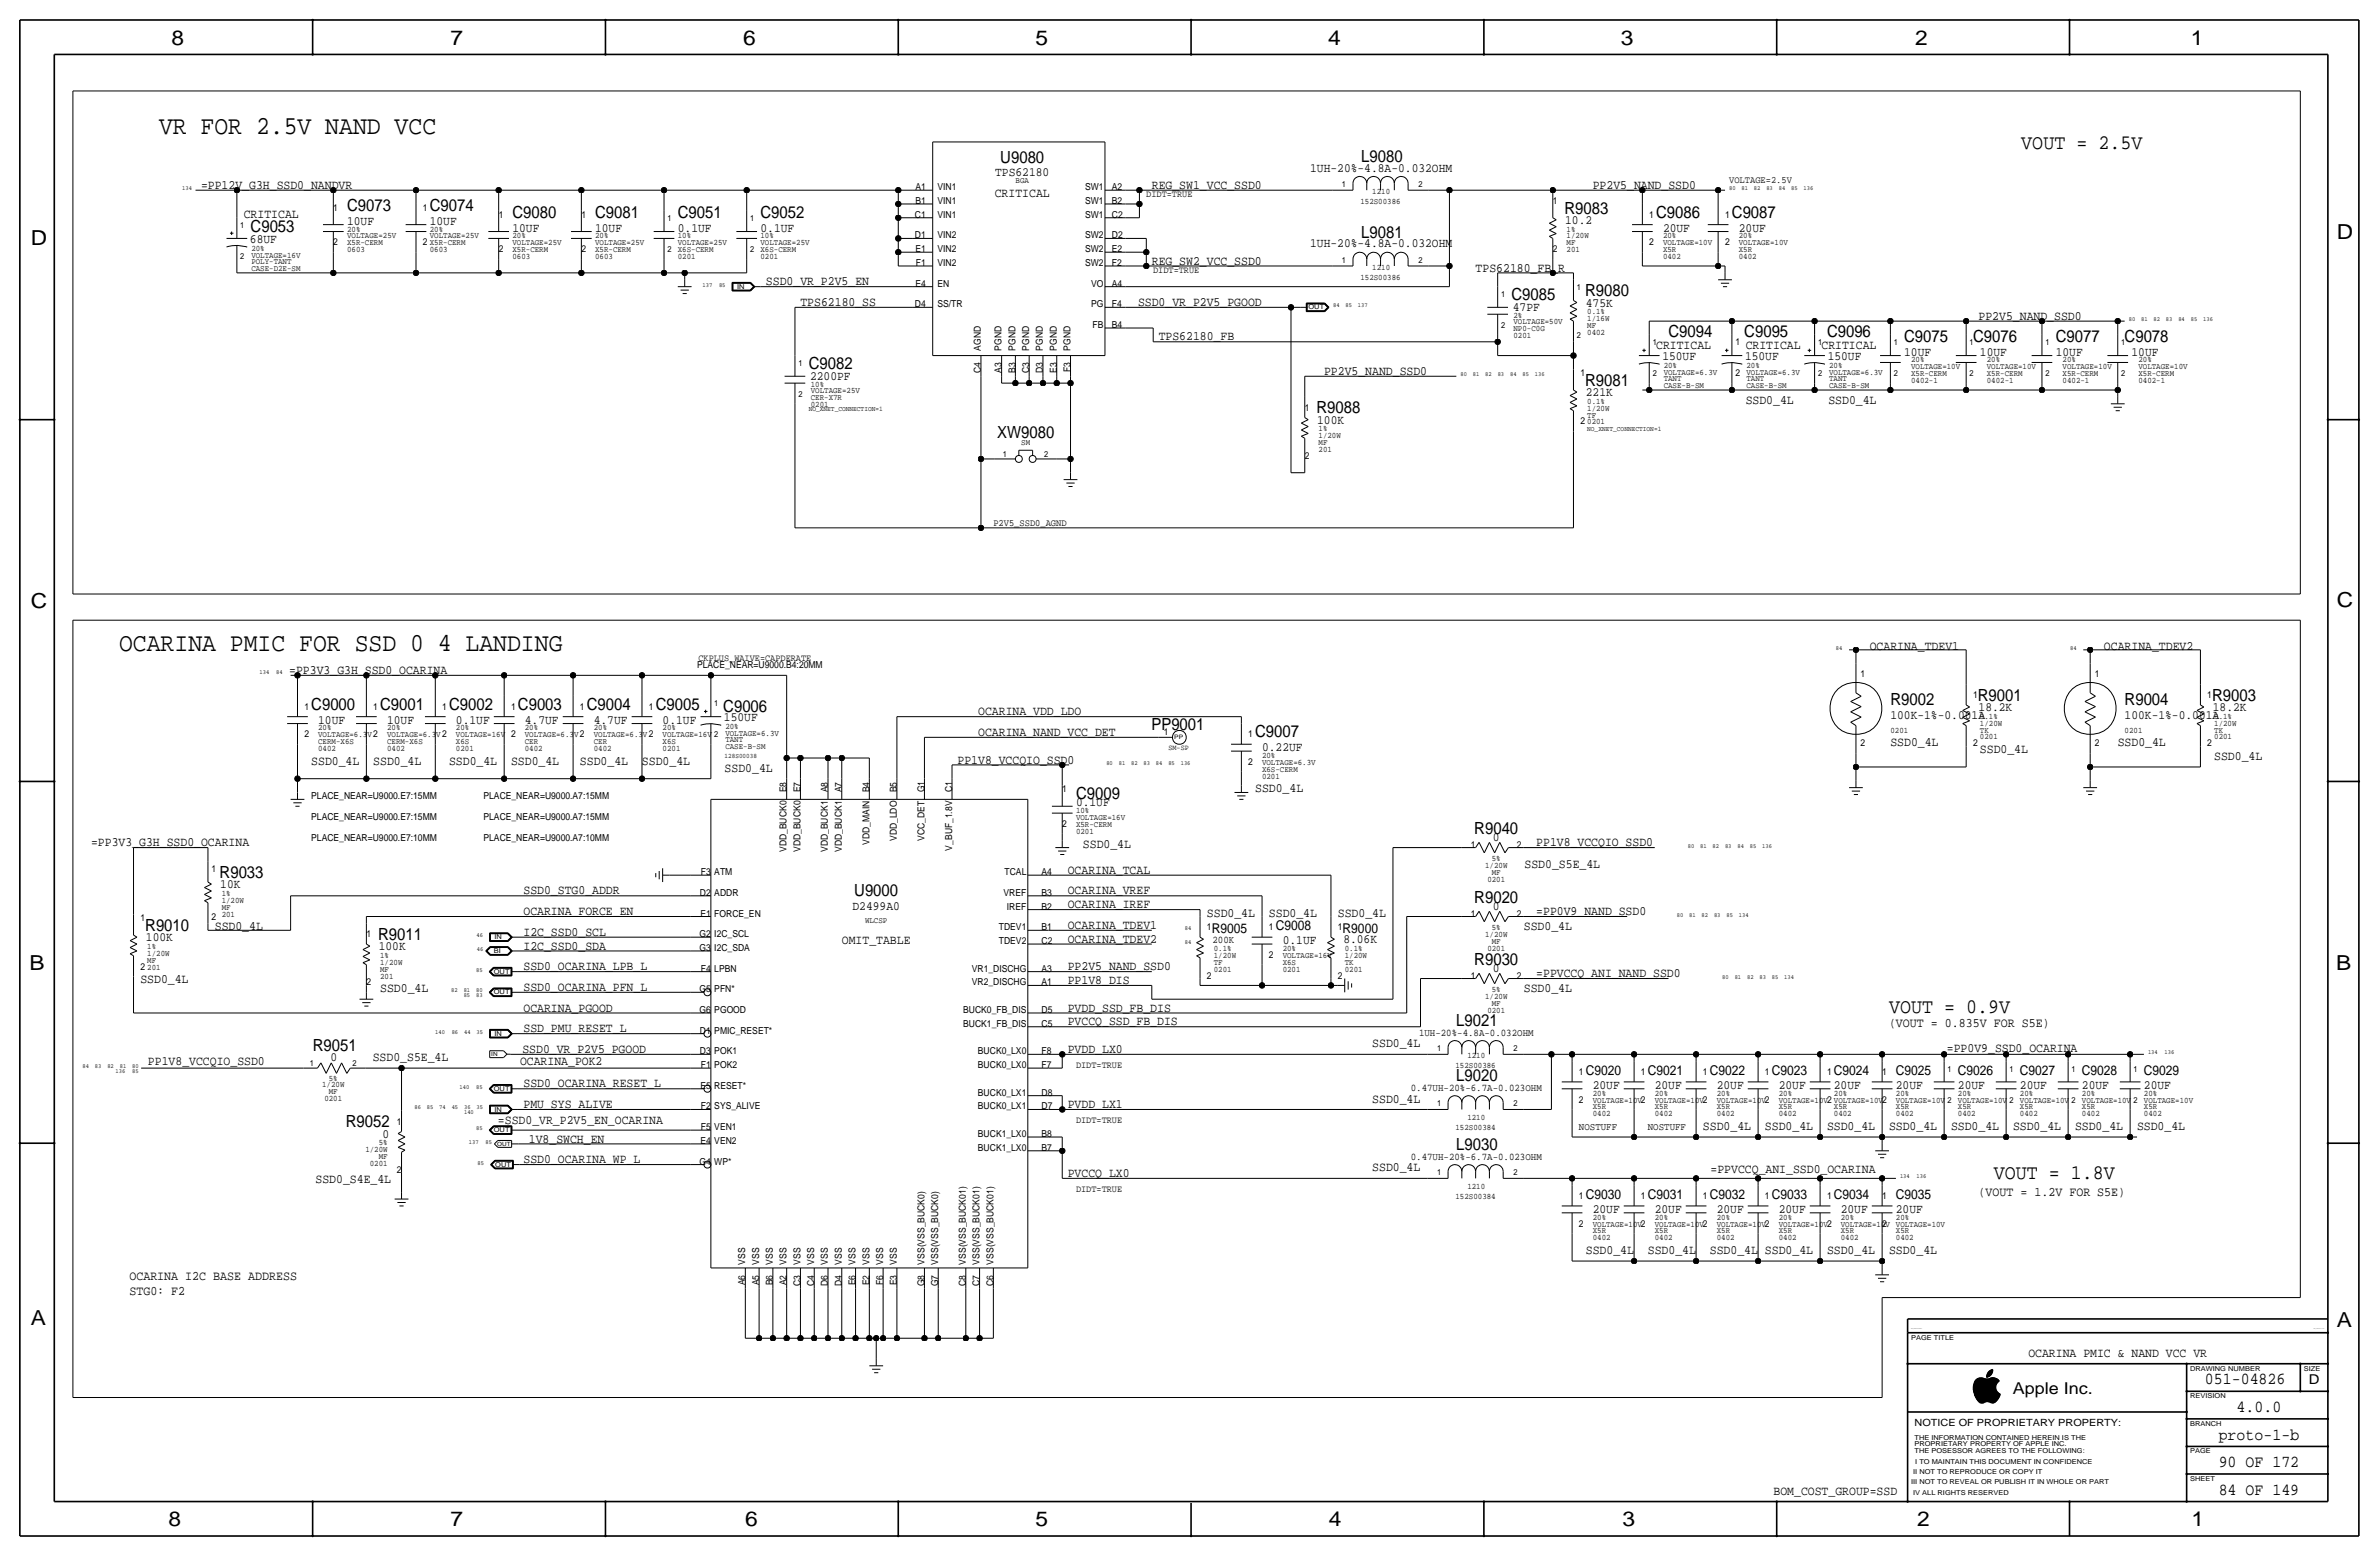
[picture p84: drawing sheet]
<svg xmlns="http://www.w3.org/2000/svg" width="877mm" height="574mm" viewBox="0 0 877 574" stroke-linecap="round" stroke-linejoin="round" font-family="sans-serif">
<defs><g id="words">
<g font-size="9.5">
<text x="58.6" y="49.3">VR FOR 2.5V NAND VCC</text>
<text x="43.9" y="240">OCARINA PMIC FOR SSD 0 4 LANDING</text>
</g>
<g font-size="7.6">
<text x="63.2" y="16.5">8</text>
<text x="166.1" y="16.5">7</text>
<text x="274" y="16.5">6</text>
<text x="381.7" y="16.5">5</text>
<text x="489.7" y="16.5">4</text>
<text x="597.6" y="16.5">3</text>
<text x="706.1" y="16.5">2</text>
<text x="807.7" y="16.5">1</text>
<text x="745.2" y="54.9">VOUT = 2.5V</text>
<text x="861.5" y="88.1">D</text>
<text x="11.4" y="90.4">D</text>
<text x="11.4" y="224.3">C</text>
<text x="861.5" y="223.8">C</text>
<text x="10.9" y="357.6">B</text>
<text x="861.3" y="357.4">B</text>
<text x="696.4" y="373.4">VOUT = 0.9V</text>
<text x="735" y="434.6">VOUT = 1.8V</text>
<text x="11.4" y="488.4">A</text>
<text x="861.5" y="489.2">A</text>
<text x="62.2" y="562.6">8</text>
<text x="166.1" y="562.6">7</text>
<text x="274.8" y="562.6">6</text>
<text x="381.7" y="562.6">5</text>
<text x="489.9" y="562.6">4</text>
<text x="598.1" y="562.6">3</text>
<text x="706.8" y="562.6">2</text>
<text x="807.9" y="562.6">1</text>
</g>
<g font-size="6.2">
<text x="368.8" y="59.9">U9080</text>
<text x="501.8" y="59.7">L9080</text>
<text x="128" y="77.7">C9073</text>
<text x="158.4" y="77.7">C9074</text>
<text x="188.9" y="80.3">C9080</text>
<text x="219.4" y="80.3">C9081</text>
<text x="249.9" y="80.3">C9051</text>
<text x="280.4" y="80.3">C9052</text>
<text x="576.8" y="78.7">R9083</text>
<text x="610.6" y="80.3">C9086</text>
<text x="638.5" y="80.3">C9087</text>
<text x="92.4" y="85.3">C9053</text>
<text x="501.8" y="87.6">L9081</text>
<text x="557.2" y="110.7">C9085</text>
<text x="584.4" y="109.2">R9080</text>
<text x="615.1" y="124.2">C9094</text>
<text x="643.1" y="124.2">C9095</text>
<text x="673.6" y="124.2">C9096</text>
<text x="702" y="126">C9075</text>
<text x="727.4" y="126">C9076</text>
<text x="757.9" y="126">C9077</text>
<text x="783.3" y="126">C9078</text>
<text x="298.1" y="136.1">C9082</text>
<text x="584.4" y="142.2">R9081</text>
<text x="485.3" y="152.4">R9088</text>
<text x="367.6" y="161.3">XW9080</text>
<text x="114.8" y="261.6">C9000</text>
<text x="140.2" y="261.6">C9001</text>
<text x="165.6" y="261.6">C9002</text>
<text x="191" y="261.6">C9003</text>
<text x="216.4" y="261.6">C9004</text>
<text x="241.8" y="261.6">C9005</text>
<text x="266.6" y="262.4">C9006</text>
<text x="696.9" y="259.8">R9002</text>
<text x="729.2" y="258.3">R9001</text>
<text x="783.3" y="259.8">R9004</text>
<text x="815.5" y="258.3">R9003</text>
<text x="424.5" y="269">PP9001</text>
<text x="462.7" y="271.8">C9007</text>
<text x="396.7" y="294.6">C9009</text>
<text x="543.5" y="307.3">R9040</text>
<text x="81" y="323.6">R9033</text>
<text x="314.9" y="330.2">U9000</text>
<text x="543.5" y="332.7">R9020</text>
<text x="53.5" y="343.2">R9010</text>
<text x="139.4" y="346.5">R9011</text>
<text x="543.5" y="355.6">R9030</text>
<text x="536.9" y="378.2">L9021</text>
<text x="115.3" y="387.4">R9051</text>
<text x="536.9" y="398.5">L9020</text>
<text x="127.5" y="415.5">R9052</text>
<text x="536.9" y="423.9">L9030</text>
<text x="812.9" y="510.3">051-04826</text>
<text x="824.6" y="520.4">4.0.0</text>
<text x="818" y="530.6">proto-1-b</text>
<text x="818" y="540.8">90 OF 172</text>
<text x="818" y="550.9">84 OF 149</text>
</g>
<text font-size="6" x="742.1" y="513.9">Apple Inc.</text>
<g font-size="5">
<text x="446.7" y="343.9">R9005</text>
<text x="470.4" y="342.9">C9008</text>
<text x="495" y="343.9">R9000</text>
<text x="584.7" y="396.2">C9020</text>
<text x="607.5" y="396.2">C9021</text>
<text x="630.4" y="396.2">C9022</text>
<text x="653.2" y="396.2">C9023</text>
<text x="676.1" y="396.2">C9024</text>
<text x="699" y="396.2">C9025</text>
<text x="721.8" y="396.2">C9026</text>
<text x="744.7" y="396.2">C9027</text>
<text x="767.5" y="396.2">C9028</text>
<text x="790.4" y="396.2">C9029</text>
<text x="584.7" y="442">C9030</text>
<text x="607.5" y="442">C9031</text>
<text x="630.4" y="442">C9032</text>
<text x="653.2" y="442">C9033</text>
<text x="676.1" y="442">C9034</text>
<text x="699" y="442">C9035</text>
<text x="851.2" y="510.3">D</text>
</g>
<g font-size="4.8">
<text x="696.4" y="378.5">(VOUT = 0.835V FOR S5E)</text>
<text x="729.4" y="440.9">(VOUT = 1.2V FOR S5E)</text>
<text x="47.7" y="471.7">OCARINA I2C BASE ADDRESS</text>
<text x="47.7" y="477.3">STG0: F2</text>
</g>
<g font-size="4.7">
<text x="366.9" y="65">TPS62180</text>
<text x="483" y="63.2">1UH-20%-4.8A-0.032OHM</text>
<text x="74.1" y="69.6">=PP12V_G3H_SSD0_NANDVR</text>
<text x="424.6" y="69.6">REG_SW1_VCC_SSD0</text>
<text x="587.2" y="69.6">PP2V5_NAND_SSD0</text>
<text x="366.7" y="72.6">CRITICAL</text>
<text x="89.9" y="80.3">CRITICAL</text>
<text x="128" y="82.8">10UF</text>
<text x="158.4" y="82.8">10UF</text>
<text x="577" y="82.6">10.2</text>
<text x="92.2" y="89.7">68UF</text>
<text x="188.9" y="85.3">10UF</text>
<text x="219.4" y="85.3">10UF</text>
<text x="249.9" y="85.3">0.1UF</text>
<text x="280.4" y="85.3">0.1UF</text>
<text x="613.1" y="85.3">20UF</text>
<text x="641" y="85.3">20UF</text>
<text x="483" y="91.2">1UH-20%-4.8A-0.032OHM</text>
<text x="424.6" y="97.5">REG_SW2_VCC_SSD0</text>
<text x="544" y="100.1">TPS62180_FB_R</text>
<text x="282.4" y="105.2">SSD0_VR_P2V5_EN</text>
<text x="295.1" y="112.8">TPS62180_SS</text>
<text x="419.6" y="112.8">SSD0_VR_P2V5_PGOOD</text>
<text x="584.7" y="113">475K</text>
<text x="557.7" y="114.6">47PF</text>
<text x="729.4" y="117.9">PP2V5_NAND_SSD0</text>
<text x="427.2" y="125.5">TPS62180_FB</text>
<text x="610.6" y="128.5">CRITICAL</text>
<text x="643.6" y="128.5">CRITICAL</text>
<text x="671.5" y="128.5">CRITICAL</text>
<text x="702" y="131.1">10UF</text>
<text x="729.9" y="131.1">10UF</text>
<text x="757.9" y="131.1">10UF</text>
<text x="785.8" y="131.1">10UF</text>
<text x="612.9" y="132.8">150UF</text>
<text x="643.3" y="132.8">150UF</text>
<text x="673.8" y="132.8">150UF</text>
<text x="298.7" y="140">2200PF</text>
<text x="488.1" y="138.2">PP2V5_NAND_SSD0</text>
<text x="584.7" y="146.1">221K</text>
<text x="643.6" y="148.8">SSD0_4L</text>
<text x="674.1" y="148.8">SSD0_4L</text>
<text x="485.6" y="156.2">100K</text>
<text x="689.3" y="239.5">OCARINA_TDEV1</text>
<text x="775.7" y="239.5">OCARINA_TDEV2</text>
<text x="106.6" y="248.4">=PP3V3_G3H_SSD0_OCARINA</text>
<text x="360.6" y="263.7">OCARINA_VDD_LDO</text>
<text x="729.4" y="262.1">18.2K</text>
<text x="815.8" y="262.1">18.2K</text>
<text x="117.3" y="266.7">10UF</text>
<text x="142.7" y="266.7">10UF</text>
<text x="168.1" y="266.7">0.1UF</text>
<text x="193.5" y="266.7">4.7UF</text>
<text x="218.9" y="266.7">4.7UF</text>
<text x="244.3" y="266.7">0.1UF</text>
<text x="266.9" y="265.9">150UF</text>
<text x="696.9" y="264.9">100K-1%-0.001A</text>
<text x="783.3" y="264.9">100K-1%-0.001A</text>
<text x="360.6" y="271.3">OCARINA_NAND_VCC_DET</text>
<text x="696.9" y="275.1">SSD0_4L</text>
<text x="780.7" y="275.1">SSD0_4L</text>
<text x="114.8" y="281.9">SSD0_4L</text>
<text x="137.6" y="281.9">SSD0_4L</text>
<text x="165.6" y="281.9">SSD0_4L</text>
<text x="188.4" y="281.9">SSD0_4L</text>
<text x="213.8" y="281.9">SSD0_4L</text>
<text x="236.7" y="281.9">SSD0_4L</text>
<text x="353" y="281.4">PP1V8_VCCQIO_SSD0</text>
<text x="465.3" y="276.9">0.22UF</text>
<text x="729.9" y="277.6">SSD0_4L</text>
<text x="816.3" y="280.2">SSD0_4L</text>
<text x="267.2" y="284.5">SSD0_4L</text>
<text x="462.7" y="292.1">SSD0_4L</text>
<text x="396.7" y="297.2">0.1UF</text>
<text x="33.6" y="311.8">=PP3V3_G3H_SSD0_OCARINA</text>
<text x="550.4" y="309.9">0</text>
<text x="566.4" y="311.9">PP1V8_VCCQIO_SSD0</text>
<text x="399.2" y="312.4">SSD0_4L</text>
<text x="393.6" y="322.1">OCARINA_TCAL</text>
<text x="562.1" y="320">SSD0_S5E_4L</text>
<text x="81.2" y="327.4">10K</text>
<text x="193" y="329.7">SSD0_STG0_ADDR</text>
<text x="393.6" y="329.7">OCARINA_VREF</text>
<text x="314.3" y="335.3">D2499A0</text>
<text x="393.6" y="334.8">OCARINA_IREF</text>
<text x="550.4" y="335.3">0</text>
<text x="193" y="337.3">OCARINA_FORCE_EN</text>
<text x="445" y="337.8">SSD0_4L</text>
<text x="467.8" y="337.8">SSD0_4L</text>
<text x="493.2" y="337.8">SSD0_4L</text>
<text x="566.4" y="337.3">=PP0V9_NAND_SSD0</text>
<text x="53.8" y="347">100K</text>
<text x="79.2" y="342.9">SSD0_4L</text>
<text x="193" y="344.9">I2C_SSD0_SCL</text>
<text x="310.4" y="348">OMIT_TABLE</text>
<text x="393.6" y="342.4">OCARINA_TDEV1</text>
<text x="393.6" y="347.5">OCARINA_TDEV2</text>
<text x="472.9" y="348">0.1UF</text>
<text x="495.2" y="347.7">8.06K</text>
<text x="561.8" y="342.9">SSD0_4L</text>
<text x="139.6" y="350.3">100K</text>
<text x="193" y="350">I2C_SSD0_SDA</text>
<text x="193" y="357.6">SSD0_OCARINA_LPB_L</text>
<text x="393.6" y="357.6">PP2V5_NAND_SSD0</text>
<text x="550.4" y="358.1">0</text>
<text x="51.8" y="362.5">SSD0_4L</text>
<text x="140.2" y="365.8">SSD0_4L</text>
<text x="193" y="365.3">SSD0_OCARINA_PFN_L</text>
<text x="393.6" y="362.7">PP1V8_DIS</text>
<text x="561.8" y="365.8">SSD0_4L</text>
<text x="566.4" y="360.2">=PPVCCQ_ANI_NAND_SSD0</text>
<text x="193" y="372.9">OCARINA_PGOOD</text>
<text x="393.6" y="372.9">PVDD_SSD_FB_DIS</text>
<text x="393.6" y="378">PVCCQ_SSD_FB_DIS</text>
<text x="193" y="380.5">SSD_PMU_RESET_L</text>
<text x="192.6" y="388.1">SSD0_VR_P2V5_PGOOD</text>
<text x="393.6" y="388.1">PVDD_LX0</text>
<text x="505.9" y="386.1">SSD0_4L</text>
<text x="717.8" y="387.9">=PP0V9_SSD0_OCARINA</text>
<text x="54.6" y="392.4">PP1V8_VCCQIO_SSD0</text>
<text x="121.9" y="390.9">0</text>
<text x="137.4" y="390.9">SSD0_S5E_4L</text>
<text x="191.7" y="392.7">OCARINA_POK2</text>
<text x="193" y="400.8">SSD0_OCARINA_RESET_L</text>
<text x="587.2" y="401.3">20UF</text>
<text x="610.1" y="401.3">20UF</text>
<text x="632.9" y="401.3">20UF</text>
<text x="655.8" y="401.3">20UF</text>
<text x="676.1" y="401.3">20UF</text>
<text x="699" y="401.3">20UF</text>
<text x="721.8" y="401.3">20UF</text>
<text x="744.7" y="401.3">20UF</text>
<text x="767.5" y="401.3">20UF</text>
<text x="790.4" y="401.3">20UF</text>
<text x="505.9" y="406.4">SSD0_4L</text>
<text x="193" y="408.4">PMU_SYS_ALIVE</text>
<text x="393.6" y="408.4">PVDD_LX1</text>
<text x="141" y="419.4">0</text>
<text x="183.6" y="414.3">=SSD0_VR_P2V5_EN_OCARINA</text>
<text x="627.8" y="416.6">SSD0_4L</text>
<text x="650.7" y="416.6">SSD0_4L</text>
<text x="673.6" y="416.6">SSD0_4L</text>
<text x="696.4" y="416.6">SSD0_4L</text>
<text x="719.3" y="416.6">SSD0_4L</text>
<text x="742.1" y="416.6">SSD0_4L</text>
<text x="765" y="416.6">SSD0_4L</text>
<text x="787.9" y="416.6">SSD0_4L</text>
<text x="195" y="421.1">1V8_SWCH_EN</text>
<text x="193" y="428.8">SSD0_OCARINA_WP_L</text>
<text x="505.9" y="431.8">SSD0_4L</text>
<text x="116.3" y="436.1">SSD0_S4E_4L</text>
<text x="393.6" y="433.8">PVCCQ_LX0</text>
<text x="630.6" y="432.3">=PPVCCQ_ANI_SSD0_OCARINA</text>
<text x="587.2" y="447">20UF</text>
<text x="610.1" y="447">20UF</text>
<text x="632.9" y="447">20UF</text>
<text x="655.8" y="447">20UF</text>
<text x="678.6" y="447">20UF</text>
<text x="699" y="447">20UF</text>
<text x="584.7" y="462.3">SSD0_4L</text>
<text x="607.5" y="462.3">SSD0_4L</text>
<text x="630.4" y="462.3">SSD0_4L</text>
<text x="650.7" y="462.3">SSD0_4L</text>
<text x="673.6" y="462.3">SSD0_4L</text>
<text x="696.4" y="462.3">SSD0_4L</text>
<text x="747.8" y="500.1">OCARINA PMIC &amp; NAND VCC VR</text>
<text x="653.8" y="550.9">BOM_COST_GROUP=SSD</text>
</g>
<g font-size="3.8">
<text x="447" y="347.7">200K</text>
<text x="523.1" y="381.8">1UH-20%-4.8A-0.032OHM</text>
<text x="520.1" y="402.1">0.47UH-20%-6.7A-0.023OHM</text>
<text x="582.1" y="416.6">NOSTUFF</text>
<text x="607.5" y="416.6">NOSTUFF</text>
<text x="520.1" y="427.5">0.47UH-20%-6.7A-0.023OHM</text>
</g>
<text font-size="3.7" x="705.8" y="525.5">NOTICE OF PROPRIETARY PROPERTY:</text>
<g font-size="3.6">
<text x="637.5" y="67.3">VOLTAGE=2.5V</text>
<text x="366.2" y="194.1">P2V5_SSD0_AGND</text>
</g>
<g font-size="3.5">
<text x="337.5" y="70.1">A1</text>
<text x="345.6" y="70.1">VIN1</text>
<text x="400" y="70.1">SW1</text>
<text x="409.9" y="70.1">A2</text>
<text x="122.9" y="77.7">1</text>
<text x="155.9" y="77.7">1</text>
<text x="337.5" y="75.2">B1</text>
<text x="345.6" y="75.2">VIN1</text>
<text x="400" y="75.2">SW1</text>
<text x="409.9" y="75.2">B2</text>
<text x="422.6" y="72.6">DIDT=TRUE</text>
<text x="572.5" y="75.2">1</text>
<text x="183.8" y="80.3">1</text>
<text x="214.3" y="80.3">1</text>
<text x="337.3" y="80.3">C1</text>
<text x="345.6" y="80.3">VIN1</text>
<text x="400" y="80.3">SW1</text>
<text x="409.9" y="80.3">C2</text>
<text x="608" y="80.3">1</text>
<text x="636" y="80.3">1</text>
<text x="337.3" y="87.9">D1</text>
<text x="345.6" y="87.9">VIN2</text>
<text x="400" y="87.9">SW2</text>
<text x="409.9" y="87.9">D2</text>
<text x="122.9" y="90.4">2</text>
<text x="155.9" y="90.4">2</text>
<text x="183.8" y="93">2</text>
<text x="214.3" y="93">2</text>
<text x="337.5" y="93">E1</text>
<text x="345.6" y="93">VIN2</text>
<text x="400" y="93">SW2</text>
<text x="409.9" y="93">E2</text>
<text x="572.5" y="93">2</text>
<text x="608" y="90.4">2</text>
<text x="636" y="90.4">2</text>
<text x="337.6" y="98">F1</text>
<text x="345.6" y="98">VIN2</text>
<text x="400" y="98">SW2</text>
<text x="409.9" y="98">F2</text>
<text x="425.1" y="100.6">DIDT=TRUE</text>
<text x="337.5" y="105.7">E4</text>
<text x="345.6" y="105.7">EN</text>
<text x="402.3" y="105.7">VO</text>
<text x="409.9" y="105.7">A4</text>
<text x="337.3" y="113.3">D4</text>
<text x="345.6" y="113.3">SS/TR</text>
<text x="402.3" y="113.3">PG</text>
<text x="409.9" y="113.3">F4</text>
<text x="402.8" y="120.9">FB</text>
<text x="409.9" y="120.9">B4</text>
<text x="361.6" y="129.3" transform="rotate(-90 361.6 129.3)">AGND</text>
<text x="369.3" y="129.3" transform="rotate(-90 369.3 129.3)">PGND</text>
<text x="374.3" y="129.3" transform="rotate(-90 374.3 129.3)">PGND</text>
<text x="379.4" y="129.3" transform="rotate(-90 379.4 129.3)">PGND</text>
<text x="384.5" y="129.3" transform="rotate(-90 384.5 129.3)">PGND</text>
<text x="389.6" y="129.3" transform="rotate(-90 389.6 129.3)">PGND</text>
<text x="394.7" y="129.3" transform="rotate(-90 394.7 129.3)">PGND</text>
<text x="639.8" y="127.3">1</text>
<text x="361.6" y="137.6" transform="rotate(-90 361.6 137.6)">C4</text>
<text x="369.3" y="137.5" transform="rotate(-90 369.3 137.5)">A3</text>
<text x="374.3" y="137.5" transform="rotate(-90 374.3 137.5)">B3</text>
<text x="379.4" y="137.6" transform="rotate(-90 379.4 137.6)">C3</text>
<text x="384.5" y="137.6" transform="rotate(-90 384.5 137.6)">D3</text>
<text x="389.6" y="137.5" transform="rotate(-90 389.6 137.5)">E3</text>
<text x="394.7" y="137.3" transform="rotate(-90 394.7 137.3)">F3</text>
<text x="582.6" y="138.7">1</text>
<text x="639.8" y="138.7">2</text>
<text x="481" y="151.4">1</text>
<text x="582.6" y="156.5">2</text>
<text x="481" y="169.2">2</text>
<text x="257.5" y="243.6">CKPLUS_WAIVE=CAPDERATE</text>
<text x="257" y="246.4">PLACE_NEAR=U9000.B4:20MM</text>
<text x="685.9" y="249.7">1</text>
<text x="772.2" y="249.7">1</text>
<text x="727.4" y="257.3">1</text>
<text x="813.8" y="257.3">1</text>
<text x="112.2" y="261.6">1</text>
<text x="137.6" y="261.6">1</text>
<text x="163" y="261.6">1</text>
<text x="188.4" y="261.6">1</text>
<text x="213.8" y="261.6">1</text>
<text x="239.2" y="261.6">1</text>
<text x="112.2" y="271.8">2</text>
<text x="137.6" y="271.8">2</text>
<text x="163" y="271.8">2</text>
<text x="188.4" y="271.8">2</text>
<text x="213.8" y="271.8">2</text>
<text x="239.2" y="271.8">2</text>
<text x="429" y="270.8">1</text>
<text x="460.2" y="271.8">1</text>
<text x="685.9" y="275.1">2</text>
<text x="727.4" y="275.1">2</text>
<text x="772.2" y="275.1">2</text>
<text x="813.8" y="275.1">2</text>
<text x="460.2" y="281.9">2</text>
<text x="290" y="292.1" transform="rotate(-90 290 292.1)">E8</text>
<text x="295.1" y="292.1" transform="rotate(-90 295.1 292.1)">E7</text>
<text x="305.3" y="292.1" transform="rotate(-90 305.3 292.1)">A8</text>
<text x="310.3" y="292.1" transform="rotate(-90 310.3 292.1)">A7</text>
<text x="320.5" y="292.1" transform="rotate(-90 320.5 292.1)">B4</text>
<text x="330.7" y="292.1" transform="rotate(-90 330.7 292.1)">B5</text>
<text x="340.8" y="292.1" transform="rotate(-90 340.8 292.1)">G1</text>
<text x="351" y="292.1" transform="rotate(-90 351 292.1)">C1</text>
<text x="391.6" y="292.1">1</text>
<text x="114.8" y="294.6">PLACE_NEAR=U9000.E7:15MM</text>
<text x="178.3" y="294.6">PLACE_NEAR=U9000.A7:15MM</text>
<text x="114.8" y="302.3">PLACE_NEAR=U9000.E7:15MM</text>
<text x="178.3" y="302.3">PLACE_NEAR=U9000.A7:15MM</text>
<text x="391.6" y="304.8">2</text>
<text x="114.8" y="309.9">PLACE_NEAR=U9000.E7:10MM</text>
<text x="178.3" y="309.9">PLACE_NEAR=U9000.A7:10MM</text>
<text x="320.5" y="311.4" transform="rotate(-90 320.5 311.4)">VDD_MAIN</text>
<text x="330.7" y="310" transform="rotate(-90 330.7 310)">VDD_LDO</text>
<text x="340.8" y="309.9" transform="rotate(-90 340.8 309.9)">VCC_DET</text>
<text x="290" y="314.1" transform="rotate(-90 290 314.1)">VDD_BUCK0</text>
<text x="295.1" y="314.1" transform="rotate(-90 295.1 314.1)">VDD_BUCK0</text>
<text x="305.3" y="314.1" transform="rotate(-90 305.3 314.1)">VDD_BUCK1</text>
<text x="310.3" y="314.1" transform="rotate(-90 310.3 314.1)">VDD_BUCK1</text>
<text x="351" y="313.5" transform="rotate(-90 351 313.5)">V_BUF_1.8V</text>
<text x="542.3" y="312.4">1</text>
<text x="559.3" y="312.4">2</text>
<text x="77.9" y="321.3">1</text>
<text x="258.4" y="322.6">F3</text>
<text x="263.3" y="322.6">ATM</text>
<text x="370.4" y="322.6">TCAL</text>
<text x="384" y="322.6">A4</text>
<text x="258" y="330.2">D2</text>
<text x="263.3" y="330.2">ADDR</text>
<text x="370" y="330.2">VREF</text>
<text x="371.2" y="335.3">IREF</text>
<text x="384" y="330.2">B3</text>
<text x="384" y="335.3">B2</text>
<text x="51.8" y="339.6">1</text>
<text x="77.9" y="339.1">2</text>
<text x="258.2" y="337.8">E1</text>
<text x="263.3" y="337.8">FORCE_EN</text>
<text x="542.3" y="337.8">1</text>
<text x="559.3" y="337.8">2</text>
<text x="135.1" y="345.4">1</text>
<text x="257.9" y="345.4">G2</text>
<text x="263.3" y="345.4">I2C_SCL</text>
<text x="368.3" y="348">TDEV2</text>
<text x="368.3" y="342.9">TDEV1</text>
<text x="384" y="348">C2</text>
<text x="384" y="342.9">B1</text>
<text x="445" y="342.9">1</text>
<text x="467.8" y="342.9">1</text>
<text x="493.2" y="342.9">1</text>
<text x="257.9" y="350.5">G3</text>
<text x="263.3" y="350.5">I2C_SDA</text>
<text x="467.8" y="353.1">2</text>
<text x="51.8" y="357.4">2</text>
<text x="258.4" y="358.1">F4</text>
<text x="263.3" y="358.1">LPBN</text>
<text x="358.3" y="358.1">VR1_DISCHG</text>
<text x="384" y="358.1">A3</text>
<text x="135.1" y="363.2">2</text>
<text x="257.9" y="365.8">G5</text>
<text x="263.3" y="365.8">PFN*</text>
<text x="358.3" y="363.2">VR2_DISCHG</text>
<text x="384" y="363.2">A1</text>
<text x="445" y="360.7">2</text>
<text x="493.2" y="360.7">2</text>
<text x="542.3" y="360.7">1</text>
<text x="559.3" y="360.7">2</text>
<text x="257.9" y="373.4">G6</text>
<text x="263.3" y="373.4">PGOOD</text>
<text x="355.1" y="373.4">BUCK0_FB_DIS</text>
<text x="384" y="373.4">D5</text>
<text x="258" y="381">D1</text>
<text x="263.3" y="381">PMIC_RESET*</text>
<text x="355.1" y="378.5">BUCK1_FB_DIS</text>
<text x="384" y="378.5">C5</text>
<text x="258" y="388.6">D3</text>
<text x="263.3" y="388.6">POK1</text>
<text x="360.5" y="388.6">BUCK0_LX0</text>
<text x="384" y="388.6">F8</text>
<text x="258.4" y="393.7">F1</text>
<text x="263.3" y="393.7">POK2</text>
<text x="360.5" y="393.7">BUCK0_LX0</text>
<text x="384" y="393.7">F7</text>
<text x="396.7" y="393.7">DIDT=TRUE</text>
<text x="258.2" y="401.3">E5</text>
<text x="263.3" y="401.3">RESET*</text>
<text x="582.1" y="396.2">1</text>
<text x="605" y="396.2">1</text>
<text x="627.8" y="396.2">1</text>
<text x="650.7" y="396.2">1</text>
<text x="673.6" y="396.2">1</text>
<text x="693.9" y="396.2">1</text>
<text x="360.5" y="403.9">BUCK0_LX1</text>
<text x="384" y="403.9">D8</text>
<text x="582.1" y="406.4">2</text>
<text x="605" y="406.4">2</text>
<text x="627.8" y="406.4">2</text>
<text x="650.7" y="406.4">2</text>
<text x="673.6" y="406.4">2</text>
<text x="693.9" y="406.4">2</text>
<text x="258.4" y="408.9">F2</text>
<text x="263.3" y="408.9">SYS_ALIVE</text>
<text x="360.5" y="408.9">BUCK0_LX1</text>
<text x="384" y="408.9">D7</text>
<text x="146.3" y="414.5">1</text>
<text x="258.4" y="416.6">F5</text>
<text x="263.3" y="416.6">VEN1</text>
<text x="360.5" y="419.1">BUCK1_LX0</text>
<text x="384" y="419.1">B8</text>
<text x="396.7" y="414">DIDT=TRUE</text>
<text x="258.2" y="421.6">E4</text>
<text x="263.3" y="421.6">VEN2</text>
<text x="360.5" y="424.2">BUCK1_LX0</text>
<text x="384" y="424.2">B7</text>
<text x="257.9" y="429.3">G4</text>
<text x="263.3" y="429.3">WP*</text>
<text x="146.3" y="432.3">2</text>
<text x="396.7" y="439.4">DIDT=TRUE</text>
<text x="582.1" y="442">1</text>
<text x="605" y="442">1</text>
<text x="627.8" y="442">1</text>
<text x="650.7" y="442">1</text>
<text x="673.6" y="442">1</text>
<text x="693.9" y="442">1</text>
<text x="582.1" y="452.1">2</text>
<text x="605" y="452.1">2</text>
<text x="627.8" y="452.1">2</text>
<text x="650.7" y="452.1">2</text>
<text x="673.6" y="452.1">2</text>
<text x="693.9" y="452.1">2</text>
<text x="274.8" y="466.1" transform="rotate(-90 274.8 466.1)">VSS</text>
<text x="279.9" y="466.1" transform="rotate(-90 279.9 466.1)">VSS</text>
<text x="284.9" y="466.1" transform="rotate(-90 284.9 466.1)">VSS</text>
<text x="290" y="466.1" transform="rotate(-90 290 466.1)">VSS</text>
<text x="295.1" y="466.1" transform="rotate(-90 295.1 466.1)">VSS</text>
<text x="300.2" y="466.1" transform="rotate(-90 300.2 466.1)">VSS</text>
<text x="305.3" y="466.1" transform="rotate(-90 305.3 466.1)">VSS</text>
<text x="310.3" y="466.1" transform="rotate(-90 310.3 466.1)">VSS</text>
<text x="315.4" y="466.1" transform="rotate(-90 315.4 466.1)">VSS</text>
<text x="320.5" y="466.1" transform="rotate(-90 320.5 466.1)">VSS</text>
<text x="325.6" y="466.1" transform="rotate(-90 325.6 466.1)">VSS</text>
<text x="330.7" y="466.1" transform="rotate(-90 330.7 466.1)">VSS</text>
<text x="340.8" y="466.1" transform="rotate(-90 340.8 466.1)">VSS(VSS_BUCK0)</text>
<text x="345.9" y="466.1" transform="rotate(-90 345.9 466.1)">VSS(VSS_BUCK0)</text>
<text x="356.1" y="466.1" transform="rotate(-90 356.1 466.1)">VSS(VSS_BUCK01)</text>
<text x="361.1" y="466.1" transform="rotate(-90 361.1 466.1)">VSS(VSS_BUCK01)</text>
<text x="366.2" y="466.1" transform="rotate(-90 366.2 466.1)">VSS(VSS_BUCK01)</text>
<text x="274.8" y="473.8" transform="rotate(-90 274.8 473.8)">A6</text>
<text x="279.9" y="473.8" transform="rotate(-90 279.9 473.8)">A5</text>
<text x="284.9" y="473.8" transform="rotate(-90 284.9 473.8)">B6</text>
<text x="290" y="473.8" transform="rotate(-90 290 473.8)">A2</text>
<text x="295.1" y="473.9" transform="rotate(-90 295.1 473.9)">C3</text>
<text x="300.2" y="473.9" transform="rotate(-90 300.2 473.9)">C4</text>
<text x="305.3" y="473.9" transform="rotate(-90 305.3 473.9)">D6</text>
<text x="310.3" y="473.9" transform="rotate(-90 310.3 473.9)">D4</text>
<text x="315.4" y="473.8" transform="rotate(-90 315.4 473.8)">E6</text>
<text x="320.5" y="473.8" transform="rotate(-90 320.5 473.8)">E2</text>
<text x="325.6" y="473.6" transform="rotate(-90 325.6 473.6)">F6</text>
<text x="330.7" y="473.8" transform="rotate(-90 330.7 473.8)">E3</text>
<text x="356.1" y="473.9" transform="rotate(-90 356.1 473.9)">C8</text>
<text x="361.1" y="473.9" transform="rotate(-90 361.1 473.9)">C7</text>
<text x="366.2" y="473.9" transform="rotate(-90 366.2 473.9)">C6</text>
<text x="340.8" y="474.1" transform="rotate(-90 340.8 474.1)">G8</text>
<text x="345.9" y="474.1" transform="rotate(-90 345.9 474.1)">G7</text>
</g>
<g font-size="3.1">
<text x="374.4" y="67.6">BGA</text>
<text x="494.7" y="68.8">1</text>
<text x="505.9" y="71.6">1210</text>
<text x="522.9" y="68.8">2</text>
<text x="501.5" y="75.2">152S00386</text>
<text x="246.1" y="81.5">1</text>
<text x="276.6" y="81.5">1</text>
<text x="88.6" y="84.1">1</text>
<text x="128" y="87.9">VOLTAGE=25V</text>
<text x="128" y="85.3">20%</text>
<text x="158.4" y="87.9">VOLTAGE=25V</text>
<text x="158.4" y="85.3">20%</text>
<text x="188.9" y="87.9">20%</text>
<text x="219.4" y="87.9">20%</text>
<text x="249.9" y="87.9">10%</text>
<text x="280.4" y="87.9">10%</text>
<text x="577.5" y="87.9">1/20W</text>
<text x="577.5" y="85.3">1%</text>
<text x="613.1" y="87.9">20%</text>
<text x="641" y="87.9">20%</text>
<text x="88.6" y="95.5">2</text>
<text x="92.7" y="95">VOLTAGE=16V</text>
<text x="92.7" y="92.5">20%</text>
<text x="128" y="90.4">X5R-CERM</text>
<text x="128" y="93">0603</text>
<text x="158.4" y="90.4">X5R-CERM</text>
<text x="158.4" y="93">0603</text>
<text x="188.9" y="90.4">VOLTAGE=25V</text>
<text x="188.9" y="95.5">0603</text>
<text x="188.9" y="93">X5R-CERM</text>
<text x="219.4" y="90.4">VOLTAGE=25V</text>
<text x="219.4" y="95.5">0603</text>
<text x="219.4" y="93">X5R-CERM</text>
<text x="246.1" y="93">2</text>
<text x="249.9" y="93">X6S-CERM</text>
<text x="249.9" y="95.5">0201</text>
<text x="249.9" y="90.4">VOLTAGE=25V</text>
<text x="276.6" y="93">2</text>
<text x="280.4" y="95.5">0201</text>
<text x="280.4" y="93">X6S-CERM</text>
<text x="280.4" y="90.4">VOLTAGE=25V</text>
<text x="577.5" y="93">201</text>
<text x="577.5" y="90.4">MF</text>
<text x="613.1" y="93">X5R</text>
<text x="613.1" y="95.5">0402</text>
<text x="613.1" y="90.4">VOLTAGE=10V</text>
<text x="641" y="93">X5R</text>
<text x="641" y="95.5">0402</text>
<text x="641" y="90.4">VOLTAGE=10V</text>
<text x="92.7" y="99.8">CASE-D2E-SM</text>
<text x="92.7" y="97.3">POLY-TANT</text>
<text x="494.7" y="96.8">1</text>
<text x="505.9" y="99.6">1210</text>
<text x="522.9" y="96.8">2</text>
<text x="501.5" y="103.1">152S00386</text>
<text x="581.4" y="106.9">1</text>
<text x="553.4" y="109.5">1</text>
<text x="558" y="117.1">2%</text>
<text x="558" y="119.4">VOLTAGE=50V</text>
<text x="585.2" y="118.4">1/16W</text>
<text x="585.2" y="115.8">0.1%</text>
<text x="553.4" y="120.9">2</text>
<text x="558" y="121.9">NP0-C0G</text>
<text x="558" y="124.5">0201</text>
<text x="581.4" y="124.7">2</text>
<text x="585.2" y="120.9">MF</text>
<text x="585.2" y="123.4">0402</text>
<text x="609.3" y="127.3">1</text>
<text x="670.3" y="127.3">1</text>
<text x="698.2" y="127.3">1</text>
<text x="726.1" y="127.3">1</text>
<text x="754.1" y="127.3">1</text>
<text x="782" y="127.3">1</text>
<text x="294.3" y="134.9">1</text>
<text x="613.4" y="135.6">20%</text>
<text x="643.8" y="135.6">20%</text>
<text x="674.3" y="135.6">20%</text>
<text x="704.5" y="136.1">VOLTAGE=10V</text>
<text x="704.5" y="133.6">20%</text>
<text x="732.5" y="136.1">VOLTAGE=10V</text>
<text x="732.5" y="133.6">20%</text>
<text x="760.4" y="133.6">20%</text>
<text x="760.4" y="136.1">VOLTAGE=10V</text>
<text x="788.4" y="133.6">20%</text>
<text x="788.4" y="136.1">VOLTAGE=10V</text>
<text x="298.9" y="142.5">10%</text>
<text x="609.3" y="138.7">2</text>
<text x="613.4" y="143">CASE-B-SM</text>
<text x="613.4" y="140.5">TANT</text>
<text x="613.4" y="138.2">VOLTAGE=6.3V</text>
<text x="643.8" y="143">CASE-B-SM</text>
<text x="643.8" y="140.5">TANT</text>
<text x="643.8" y="138.2">VOLTAGE=6.3V</text>
<text x="670.3" y="138.7">2</text>
<text x="674.3" y="140.5">TANT</text>
<text x="674.3" y="143">CASE-B-SM</text>
<text x="674.3" y="138.2">VOLTAGE=6.3V</text>
<text x="698.2" y="138.7">2</text>
<text x="704.5" y="141.2">0402-1</text>
<text x="704.5" y="138.7">X5R-CERM</text>
<text x="726.1" y="138.7">2</text>
<text x="732.5" y="138.7">X5R-CERM</text>
<text x="732.5" y="141.2">0402-1</text>
<text x="754.1" y="138.7">2</text>
<text x="760.4" y="141.2">0402-1</text>
<text x="760.4" y="138.7">X5R-CERM</text>
<text x="782" y="138.7">2</text>
<text x="788.4" y="141.2">0402-1</text>
<text x="788.4" y="138.7">X5R-CERM</text>
<text x="294.3" y="146.3">2</text>
<text x="298.9" y="149.9">0201</text>
<text x="298.9" y="147.3">CER-X7R</text>
<text x="298.9" y="144.8">VOLTAGE=25V</text>
<text x="585.2" y="148.8">0.1%</text>
<text x="585.2" y="153.9">TF</text>
<text x="585.2" y="151.4">1/20W</text>
<text x="486.1" y="159">1%</text>
<text x="486.1" y="161.5">1/20W</text>
<text x="585.2" y="156.5">0201</text>
<text x="376.5" y="164.1">SM</text>
<text x="486.1" y="164.1">MF</text>
<text x="486.1" y="166.6">201</text>
<text x="369.8" y="168.4">1</text>
<text x="385" y="168.4">2</text>
<text x="263.3" y="260.4">1</text>
<text x="117.3" y="269.2">20%</text>
<text x="142.7" y="269.2">20%</text>
<text x="168.1" y="269.2">20%</text>
<text x="193.5" y="269.2">20%</text>
<text x="218.9" y="269.2">20%</text>
<text x="244.3" y="269.2">20%</text>
<text x="267.4" y="268.7">20%</text>
<text x="729.9" y="264.9">0.1%</text>
<text x="729.9" y="267.5">1/20W</text>
<text x="816.3" y="264.9">0.1%</text>
<text x="816.3" y="267.5">1/20W</text>
<text x="117.3" y="274.3">CERM-X6S</text>
<text x="117.3" y="271.8">VOLTAGE=6.3V</text>
<text x="142.7" y="274.3">CERM-X6S</text>
<text x="142.7" y="271.8">VOLTAGE=6.3V</text>
<text x="168.1" y="274.3">X6S</text>
<text x="168.1" y="271.8">VOLTAGE=16V</text>
<text x="193.5" y="274.3">CER</text>
<text x="193.5" y="271.8">VOLTAGE=6.3V</text>
<text x="218.9" y="271.8">VOLTAGE=6.3V</text>
<text x="218.9" y="274.3">CER</text>
<text x="244.3" y="274.3">X6S</text>
<text x="244.3" y="271.8">VOLTAGE=16V</text>
<text x="263.3" y="271.8">2</text>
<text x="267.4" y="271.3">VOLTAGE=6.3V</text>
<text x="267.4" y="273.6">TANT</text>
<text x="696.9" y="270">0201</text>
<text x="729.9" y="272.5">0201</text>
<text x="729.9" y="270">TK</text>
<text x="783.3" y="270">0201</text>
<text x="816.3" y="272.5">0201</text>
<text x="816.3" y="270">TK</text>
<text x="117.3" y="276.9">0402</text>
<text x="142.7" y="276.9">0402</text>
<text x="168.1" y="276.9">0201</text>
<text x="193.5" y="276.9">0402</text>
<text x="218.9" y="276.9">0402</text>
<text x="244.3" y="276.9">0201</text>
<text x="267.4" y="276.1">CASE-B-SM</text>
<text x="465.3" y="279.4">20%</text>
<text x="465.3" y="281.9">VOLTAGE=6.3V</text>
<text x="465.3" y="287">0201</text>
<text x="465.3" y="284.5">X6S-CERM</text>
<text x="396.7" y="299.7">10%</text>
<text x="396.7" y="302.3">VOLTAGE=16V</text>
<text x="396.7" y="304.8">X5R-CERM</text>
<text x="396.7" y="307.3">0201</text>
<text x="550" y="317.5">5%</text>
<text x="547.5" y="320">1/20W</text>
<text x="550" y="322.6">MF</text>
<text x="548.3" y="325.1">0201</text>
<text x="81.7" y="332.7">1/20W</text>
<text x="81.7" y="335.3">MF</text>
<text x="81.7" y="330.2">1%</text>
<text x="81.7" y="337.8">201</text>
<text x="318.9" y="340.4">WLCSP</text>
<text x="547.5" y="345.4">1/20W</text>
<text x="550" y="342.9">5%</text>
<text x="550" y="348">MF</text>
<text x="54.3" y="349.8">1%</text>
<text x="54.3" y="352.3">1/20W</text>
<text x="140.2" y="353.1">1%</text>
<text x="447.5" y="353.1">1/20W</text>
<text x="447.5" y="350.5">0.1%</text>
<text x="472.9" y="350.5">20%</text>
<text x="472.9" y="353.1">VOLTAGE=16V</text>
<text x="495.8" y="353.1">1/20W</text>
<text x="495.8" y="350.5">0.1%</text>
<text x="548.3" y="350.5">0201</text>
<text x="54.3" y="354.8">MF</text>
<text x="54.3" y="357.4">201</text>
<text x="140.2" y="358.1">MF</text>
<text x="140.2" y="355.6">1/20W</text>
<text x="447.5" y="355.6">TF</text>
<text x="447.5" y="358.1">0201</text>
<text x="472.9" y="358.1">0201</text>
<text x="472.9" y="355.6">X6S</text>
<text x="495.8" y="355.6">TK</text>
<text x="495.8" y="358.1">0201</text>
<text x="140.2" y="360.7">201</text>
<text x="550" y="365.8">5%</text>
<text x="547.5" y="368.3">1/20W</text>
<text x="550" y="370.8">MF</text>
<text x="548.3" y="373.4">0201</text>
<text x="529.8" y="387.4">1</text>
<text x="558" y="387.4">2</text>
<text x="114.2" y="392.9">1</text>
<text x="130" y="392.9">2</text>
<text x="536.6" y="393.7">152S00386</text>
<text x="541" y="390.1">1210</text>
<text x="718" y="395">1</text>
<text x="740.9" y="395">1</text>
<text x="763.7" y="395">1</text>
<text x="786.6" y="395">1</text>
<text x="118.8" y="400.8">1/20W</text>
<text x="121.2" y="398.3">5%</text>
<text x="119.6" y="405.9">0201</text>
<text x="121.2" y="403.4">MF</text>
<text x="529.8" y="407.7">1</text>
<text x="558" y="407.7">2</text>
<text x="587.2" y="403.9">20%</text>
<text x="587.2" y="406.4">VOLTAGE=10V</text>
<text x="610.1" y="403.9">20%</text>
<text x="610.1" y="406.4">VOLTAGE=10V</text>
<text x="632.9" y="406.4">VOLTAGE=10V</text>
<text x="632.9" y="403.9">20%</text>
<text x="655.8" y="403.9">20%</text>
<text x="655.8" y="406.4">VOLTAGE=10V VOLTAGE=10V</text>
<text x="676.1" y="403.9">20%</text>
<text x="699" y="406.4">VOLTAGE=10V</text>
<text x="699" y="403.9">20%</text>
<text x="718" y="406.4">2</text>
<text x="721.8" y="406.4">VOLTAGE=10V</text>
<text x="721.8" y="403.9">20%</text>
<text x="740.9" y="406.4">2</text>
<text x="744.7" y="406.4">VOLTAGE=10V</text>
<text x="744.7" y="403.9">20%</text>
<text x="763.7" y="406.4">2</text>
<text x="767.5" y="406.4">VOLTAGE=10V</text>
<text x="767.5" y="403.9">20%</text>
<text x="786.6" y="406.4">2</text>
<text x="790.4" y="406.4">VOLTAGE=10V</text>
<text x="790.4" y="403.9">20%</text>
<text x="541" y="413">1210</text>
<text x="587.2" y="408.9">X5R</text>
<text x="587.2" y="411.5">0402</text>
<text x="610.1" y="411.5">0402</text>
<text x="610.1" y="408.9">X5R</text>
<text x="632.9" y="411.5">0402</text>
<text x="632.9" y="408.9">X5R</text>
<text x="655.8" y="408.9">X5R</text>
<text x="655.8" y="411.5">0402</text>
<text x="676.1" y="411.5">0402</text>
<text x="676.1" y="408.9">X5R</text>
<text x="699" y="408.9">X5R</text>
<text x="699" y="411.5">0402</text>
<text x="721.8" y="411.5">0402</text>
<text x="721.8" y="408.9">X5R</text>
<text x="744.7" y="408.9">X5R</text>
<text x="744.7" y="411.5">0402</text>
<text x="767.5" y="408.9">X5R</text>
<text x="767.5" y="411.5">0402</text>
<text x="790.4" y="411.5">0402</text>
<text x="790.4" y="408.9">X5R</text>
<text x="536.6" y="416.6">152S00384</text>
<text x="134.7" y="424.7">1/20W</text>
<text x="139.7" y="422.1">5%</text>
<text x="136.4" y="429.8">0201</text>
<text x="139.7" y="427.2">MF</text>
<text x="529.8" y="433.1">1</text>
<text x="558" y="433.1">2</text>
<text x="536.6" y="442">152S00384</text>
<text x="541" y="438.4">1210</text>
<text x="587.2" y="449.6">20%</text>
<text x="610.1" y="449.6">20%</text>
<text x="632.9" y="449.6">20%</text>
<text x="655.8" y="449.6">20%</text>
<text x="678.6" y="449.6">20%</text>
<text x="699" y="449.6">20%</text>
<text x="587.2" y="454.7">X5R</text>
<text x="587.2" y="452.1">VOLTAGE=10V</text>
<text x="610.1" y="452.1">VOLTAGE=10V</text>
<text x="610.1" y="454.7">X5R</text>
<text x="632.9" y="452.1">VOLTAGE=10V</text>
<text x="632.9" y="454.7">X5R</text>
<text x="655.8" y="452.1">VOLTAGE=10V</text>
<text x="655.8" y="454.7">X5R</text>
<text x="678.6" y="452.1">VOLTAGE=10V VOLTAGE=10V</text>
<text x="678.6" y="454.7">X5R</text>
<text x="699" y="454.7">X5R</text>
<text x="587.2" y="457.2">0402</text>
<text x="610.1" y="457.2">0402</text>
<text x="632.9" y="457.2">0402</text>
<text x="655.8" y="457.2">0402</text>
<text x="678.6" y="457.2">0402</text>
<text x="699" y="457.2">0402</text>
</g>
<text font-size="2.8" x="430.8" y="276.4">SM-SP</text>
<g font-size="2.6">
<text x="298.1" y="151.4">NO_XNET_CONNECTION=1</text>
<text x="585.2" y="159">NO_XNET_CONNECTION=1</text>
</g>
<g font-size="2.5">
<text x="271.7" y="106.4">IN</text>
<text x="482.4" y="114">OUT</text>
<text x="267.2" y="279.4">128S00038</text>
<text x="182.3" y="346.2">IN</text>
<text x="182.1" y="351.3">BI</text>
<text x="182.1" y="358.9">OUT</text>
<text x="182.1" y="366.5">OUT</text>
<text x="182.3" y="381.8">IN</text>
<text x="182.1" y="402.1">OUT</text>
<text x="182.3" y="409.7">IN</text>
<text x="182.1" y="417.3">OUT</text>
<text x="182.6" y="430">OUT</text>
<text x="704.5" y="493.8">PAGE TITLE</text>
<text x="807.4" y="505.2">DRAWING NUMBER</text>
<text x="849.3" y="505.2">SIZE</text>
<text x="807.4" y="515.4">REVISION</text>
<text x="807.4" y="525.5">BRANCH</text>
<text x="705.8" y="533.1">PROPRIETARY PROPERTY OF APPLE INC.</text>
<text x="705.8" y="530.6">THE INFORMATION CONTAINED HEREIN IS THE</text>
<text x="705.8" y="535.7">THE POSESSOR AGREES TO THE FOLLOWING:</text>
<text x="706.1" y="539.5">I TO MAINTAIN THIS DOCUMENT IN CONFIDENCE</text>
<text x="807.4" y="535.7">PAGE</text>
<text x="705.3" y="543.3">II NOT TO REPRODUCE OR COPY IT</text>
<text x="807.4" y="545.8">SHEET</text>
<text x="704.5" y="547.1">III NOT TO REVEAL OR PUBLISH IT IN WHOLE OR PART</text>
<text x="705.3" y="550.9">IV ALL RIGHTS RESERVED</text>
</g>
<g font-size="2.3">
<text x="67.2" y="70.1">134</text>
<text x="637.5" y="70.1">80</text>
<text x="642.1" y="70.1">81</text>
<text x="646.6" y="70.1">82</text>
<text x="651.2" y="70.1">83</text>
<text x="655.8" y="70.1">84</text>
<text x="660.3" y="70.1">85</text>
<text x="664.9" y="70.1">136</text>
<text x="259" y="105.7">137</text>
<text x="265.1" y="105.7">85</text>
<text x="491.5" y="113.3">84</text>
<text x="496.1" y="113.3">85</text>
<text x="500.6" y="113.3">137</text>
<text x="784.8" y="118.4">80</text>
<text x="789.4" y="118.4">81</text>
<text x="794" y="118.4">82</text>
<text x="798.5" y="118.4">83</text>
<text x="803.1" y="118.4">84</text>
<text x="807.7" y="118.4">85</text>
<text x="812.2" y="118.4">136</text>
<text x="538.4" y="138.7">80</text>
<text x="543" y="138.7">81</text>
<text x="547.6" y="138.7">82</text>
<text x="552.1" y="138.7">83</text>
<text x="556.7" y="138.7">84</text>
<text x="561.3" y="138.7">85</text>
<text x="565.9" y="138.7">136</text>
<text x="676.9" y="239.5">84</text>
<text x="763.2" y="239.5">84</text>
<text x="95.7" y="248.4">134</text>
<text x="101.8" y="248.4">84</text>
<text x="432.9" y="272.5">PP</text>
<text x="407.9" y="281.9">80</text>
<text x="412.4" y="281.9">81</text>
<text x="417" y="281.9">82</text>
<text x="421.6" y="281.9">83</text>
<text x="426.2" y="281.9">84</text>
<text x="430.7" y="281.9">85</text>
<text x="435.3" y="281.9">136</text>
<text x="622.2" y="312.4">80</text>
<text x="626.8" y="312.4">81</text>
<text x="631.4" y="312.4">82</text>
<text x="636" y="312.4">83</text>
<text x="640.5" y="312.4">84</text>
<text x="645.1" y="312.4">85</text>
<text x="649.7" y="312.4">136</text>
<text x="618.2" y="337.8">80</text>
<text x="622.8" y="337.8">81</text>
<text x="627.3" y="337.8">82</text>
<text x="631.9" y="337.8">83</text>
<text x="636.5" y="337.8">85</text>
<text x="641" y="337.8">134</text>
<text x="175.7" y="345.4">46</text>
<text x="436.8" y="342.9">84</text>
<text x="436.8" y="348">84</text>
<text x="175.8" y="350.5">46</text>
<text x="175.5" y="358.1">85</text>
<text x="166.4" y="365.8">82</text>
<text x="170.9" y="365.8">81</text>
<text x="175.5" y="365.8">80</text>
<text x="634.9" y="360.7">80</text>
<text x="639.5" y="360.7">81</text>
<text x="644.1" y="360.7">82</text>
<text x="648.7" y="360.7">83</text>
<text x="653.2" y="360.7">85</text>
<text x="657.8" y="360.7">134</text>
<text x="170.9" y="367.6">85</text>
<text x="175.5" y="367.6">83</text>
<text x="160.4" y="381">140</text>
<text x="166.5" y="381">86</text>
<text x="171.1" y="381">44</text>
<text x="175.7" y="381">35</text>
<text x="791.9" y="388.6">134</text>
<text x="798" y="388.6">136</text>
<text x="30.4" y="393.7">84</text>
<text x="35" y="393.7">83</text>
<text x="39.6" y="393.7">82</text>
<text x="42.6" y="395.5">136</text>
<text x="44.1" y="393.7">81</text>
<text x="48.7" y="395.5">85</text>
<text x="48.7" y="393.7">80</text>
<text x="169.4" y="401.3">140</text>
<text x="175.5" y="401.3">85</text>
<text x="152.8" y="408.9">86</text>
<text x="157.4" y="408.9">85</text>
<text x="162" y="408.9">74</text>
<text x="166.5" y="408.9">45</text>
<text x="171.1" y="410.8">140</text>
<text x="171.1" y="408.9">36</text>
<text x="175.7" y="408.9">35</text>
<text x="175.5" y="416.6">85</text>
<text x="172.9" y="421.6">137</text>
<text x="179" y="421.6">85</text>
<text x="176" y="429.3">85</text>
<text x="700.5" y="434.3">134</text>
<text x="706.6" y="434.3">136</text>
</g>
<g font-size="2.1">
<text x="181.1" y="389.3">IN</text>
<text x="183.3" y="422.5">OUT</text>
</g>
<g font-size=".4">
<text x="704.5" y="490">SYNC_MASTER=KRITHIKA</text>
<text x="852.9" y="490">SYNC_DATE=06/07/2019</text>
</g>
</g></defs>
<g fill="none" stroke="#000" stroke-width=".37">
<path d="M26.9 33.5v185.4zM26.9 33.5h821.2zM848.1 33.5v185.4zM343.9 52.3h63.5zM343.9 52.3v78.8zM407.4 52.3v78.8zM72.1 70.1h15.2zM87.3 70.1h35.6zM87.3 70.1v10.2zM122.9 70.1h30.5zM122.9 70.1v5.1zM122.9 75.2v7.6z"/>
<path d="M153.4 70.1h30.4zM153.4 70.1v5.1zM153.4 75.2v7.6zM183.8 70.1h30.5zM183.8 70.1v7.6zM183.8 77.7v7.6zM214.3 70.1h30.5zM214.3 70.1v7.6zM214.3 77.7v7.6zM244.8 70.1h30.5zM244.8 70.1v7.6zM244.8 77.7v7.6z"/>
<path d="M275.3 70.1h55.9zM275.3 70.1v7.6zM275.3 77.7v7.6zM331.2 75.2v5.1zM331.2 70.1v5.1zM331.2 75.2h5zM331.2 70.1h5zM336.2 70.1h7.7zM336.2 75.2h7.7zM407.4 70.1h7.6zM407.4 75.2h7.6zM415 75.2h5.1z"/>
<path d="M415 70.1h5.1zM420.1 75.2v5.1zM420.1 70.1v5.1zM420.1 70.1h71.1zM491.2 70.1h7.6zM498.8 67.6v2.5zM498.8 67.6a2.54 2.54 0 0 1 2.5-2.6 2.54 2.54 0 0 1 2.6 2.6 2.54 2.54 0 0 1 2.5-2.6 2.54 2.54 0 0 1 2.6 2.6 2.54 2.54 0 0 1 2.5-2.6 2.54 2.54 0 0 1 2.5 2.6 2.54 2.54 0 0 1 2.6-2.6 2.54 2.54 0 0 1 2.5 2.6M503.9 67.6v2.5zM509 67.6v2.5zM514 67.6v2.5zM519.1 67.6v2.5zM519.1 70.1h7.6z"/>
<path d="M526.7 70.1h7.7zM534.4 70.1v27.9zM534.4 70.1h38.1zM572.5 70.1h33zM572.5 70.1v2.5zM572.5 72.6v7.7zM605.5 70.1h27.9zM605.5 70.1v5.1zM605.5 75.2v7.6zM633.4 70.1h2.6zM633.4 70.1v5.1zM633.4 75.2v7.6z"/>
<path d="M83.5 87.9h7.6zM83.5 91a12.9 12.9 0 0 1 7.6 .1M84.8 86h1.3zM85.4 85.3v1.3zM87.3 98v2.6zM87.3 90.4v7.6zM87.3 80.3v7.6zM119.1 82.8h7.6zM119.1 85.3h7.6zM122.9 93v7.6zM122.9 85.3v7.7zM149.6 82.8h7.6z"/>
<path d="M149.6 85.3h7.6zM153.4 93v7.6zM153.4 85.3v7.7zM180 85.3h7.7zM180 87.9h7.7zM183.8 95.5v5.1zM183.8 87.9v7.6zM210.5 85.3h7.6zM210.5 87.9h7.6zM214.3 95.5v5.1zM214.3 87.9v7.6zM241 85.3h7.6z"/>
<path d="M241 87.9h7.6zM244.8 95.5v5.1zM244.8 87.9v7.6zM271.5 85.3h7.6zM271.5 87.9h7.6zM275.3 95.5v5.1zM275.3 87.9v7.6zM331.2 98h5zM331.2 93v5zM331.2 93h5zM331.2 87.9v5.1zM331.2 87.9h5z"/>
<path d="M331.2 80.3v7.6zM331.2 80.3h5zM336.2 80.3h7.7zM336.2 87.9h7.7zM336.2 98h7.7zM336.2 93h7.7zM407.4 98h7.6zM407.4 93h7.6zM407.4 87.9h7.6zM407.4 80.3h7.6zM415 87.9h7.6zM415 93h7.6z"/>
<path d="M415 98h7.6zM415 80.3h5.1zM422.6 87.9v5.1zM422.6 93v5zM422.6 98h68.6zM491.2 98h7.6zM498.8 95.5v2.5zM498.8 95.5a2.54 2.54 0 0 1 2.5-2.5 2.54 2.54 0 0 1 2.6 2.5 2.54 2.54 0 0 1 2.5-2.5 2.54 2.54 0 0 1 2.6 2.5 2.54 2.54 0 0 1 2.5-2.5 2.54 2.54 0 0 1 2.5 2.5 2.54 2.54 0 0 1 2.6-2.5 2.54 2.54 0 0 1 2.5 2.5M503.9 95.5v2.5zM509 95.5v2.5zM514 95.5v2.5zM519.1 95.5v2.5z"/>
<path d="M519.1 98h7.6zM526.7 98h7.7zM534.4 98v7.7zM571.2 87.1l1.3 .8zM571.2 87.1l2.5-1zM571.2 84.8l2.5 1.3zM571.2 84.8l2.5-1.2zM571.2 82.3l2.5 1.3zM571.2 82.3l2.5-1.3zM572.5 95.5v5.1zM572.5 87.9v7.6zM572.5 80.3l1.2 .7z"/>
<path d="M601.7 82.8h7.6zM601.7 85.3h7.6zM605.5 98h27.9zM605.5 93v5zM605.5 85.3v7.7zM629.6 82.8h7.6zM629.6 85.3h7.6zM633.4 93v5zM633.4 98h2.6zM633.4 85.3v7.7zM636 98v2.6zM87.3 100.6h35.6z"/>
<path d="M122.9 100.6h30.5zM153.4 100.6h30.4zM183.8 100.6h30.5zM214.3 100.6h30.5zM244.8 100.6h7.6zM249.9 105.7h5.1zM250.9 106.9h3zM251.7 108.2h1.5zM252.4 100.6h22.9zM252.4 100.6v2.5zM252.4 103.1v2.6zM269.9 104.1v3.1z"/>
<path d="M269.9 107.2h6.8zM269.9 104.1h6.8zM270 104.2h6.7zM270 104.2v2.9zM270 107.1h6.7zM270.1 104.3h6.5zM270.1 104.3v2.7zM270.1 107h6.5zM270.2 104.4h6.4zM270.2 104.4v2.5zM270.2 106.9h6.4zM276.6 104.4l1.2 1.3z"/>
<path d="M276.6 106.9l1.2-1.2zM276.6 104.3l1.4 1.4zM276.6 107l1.4-1.3zM276.7 104.2l1.4 1.5zM276.7 104.1l1.6 1.6zM277.8 105.7h2.6zM278.1 105.7l-1.4 1.4zM278.3 105.7l-1.6 1.5zM280.4 105.7h55.8zM293.1 113.3v17.8zM293.1 113.3h43.1zM336.2 105.7h7.7z"/>
<path d="M336.2 113.3h7.7zM407.4 105.7h7.6zM407.4 113.3h7.6zM415 113.3h60.9zM415 105.7h119.4zM475.9 113.3v60.9zM475.9 113.3h3.4zM479.3 113.3h2.6zM481.6 111.7h6.8zM481.6 114.9h6.8zM481.6 111.7v3.2zM481.7 111.8h6.6z"/>
<path d="M481.7 111.8v3zM481.7 114.8h6.6zM481.8 111.9h6.5zM481.8 111.9v2.8zM481.8 114.7h6.5zM481.9 112h6.3zM481.9 112v2.6zM481.9 114.6h6.3zM488.2 112l1.3 1.3zM488.2 114.6l1.3-1.3zM488.3 111.9l1.4 1.4zM488.3 114.7l1.4-1.4z"/>
<path d="M488.3 111.8l1.5 1.5zM488.3 114.8l1.5-1.5zM488.4 111.7l1.6 1.6zM488.4 114.9l1.6-1.6zM548.3 113.3h7.7zM548.3 115.8h7.7zM552.1 100.6h20.4zM552.1 100.6v5.1zM552.1 105.7v7.6zM552.1 115.8v7.6zM572.5 100.6h7.6zM578.8 117.6l1.3 .8z"/>
<path d="M578.8 117.6l2.6-1zM578.8 115.3l2.6 1.3zM578.8 115.3l2.6-1.3zM578.8 112.8l2.6 1.2zM578.8 112.8l2.6-1.3zM580.1 100.6v2.5zM580.1 118.4v7.6zM580.1 103.1v7.6zM580.1 110.7l1.3 .8zM608 118.4v5zM608 118.4h30.5zM633.4 103.1h5.1z"/>
<path d="M634.4 104.4h3.1zM635.2 105.7h1.5zM636 100.6v2.5zM638.5 118.4h30.5zM638.5 118.4v5zM669 118.4h27.9zM669 118.4v5zM696.9 118.4h28zM696.9 118.4v5zM724.9 118.4h27.9zM724.9 118.4v5zM752.8 118.4h27.9z"/>
<path d="M752.8 118.4v5zM780.7 118.4v5zM780.7 118.4h2.6zM289.3 138.7h7.6zM293.1 131.1v7.6zM343.9 131.1h63.5zM361.6 138.7v30.5zM361.6 131.1v7.6zM369.3 138.7v2.5zM369.3 131.1v7.6zM374.3 138.7v2.5zM374.3 131.1v7.6z"/>
<path d="M379.4 138.7v2.5zM379.4 131.1v7.6zM384.5 138.7v2.5zM384.5 131.1v7.6zM389.6 138.7v2.5zM389.6 131.1v7.6zM394.7 138.7v2.5zM394.7 131.1v7.6zM407.4 120.9h7.6zM415 120.9h10.1zM425.1 126h127zM425.1 120.9v5.1z"/>
<path d="M481 138.7v7.6zM481 138.7h55.9zM552.1 131.1h28zM552.1 126v5.1zM552.1 123.4v2.6zM580.1 126v5.1zM580.1 131.1v5zM580.1 136.1v7.7zM604.2 131.1h7.6zM604.2 134.2a12.9 12.9 0 0 1 7.6 .1M605.5 129.1h1.3zM606.1 128.5v1.3z"/>
<path d="M608 133.6v7.6zM608 123.4v7.7zM634.7 131.1h7.6zM634.7 134.2a12.9 12.9 0 0 1 7.6 .1M636 129.1h1.2zM636.6 128.5v1.3zM638.5 133.6v7.6zM638.5 123.4v7.7zM665.2 131.1h7.6zM665.2 134.2a12.9 12.9 0 0 1 7.6 .1M666.4 129.1h1.3zM667.1 128.5v1.3z"/>
<path d="M669 133.6v7.6zM669 123.4v7.7zM693.1 131.1h7.6zM693.1 133.6h7.6zM696.9 123.4v7.7zM696.9 133.6v7.6zM721.1 131.1h7.6zM721.1 133.6h7.6zM724.9 123.4v7.7zM724.9 133.6v7.6zM749 131.1h7.6zM749 133.6h7.6z"/>
<path d="M752.8 123.4v7.7zM752.8 133.6v7.6zM776.9 131.1h7.7zM776.9 133.6h7.7zM780.7 123.4v7.7zM780.7 133.6v7.6zM289.3 141.2h7.6zM293.1 148.8v45.8zM293.1 141.2v7.6zM369.3 141.2h5zM374.3 141.2h5.1zM379.4 141.2h5.1z"/>
<path d="M384.5 141.2h5.1zM389.6 141.2h5.1zM394.7 141.2v28zM479.8 158.5l2.5 1.3zM479.8 158.5l2.5-1.3zM479.8 156l2.5 1.2zM479.8 156l2.5-1.3zM481 146.3v7.6zM481 153.9l1.3 .8zM578.8 150.6l1.3 .8zM578.8 150.6l2.6-1zM578.8 148.3l2.6 1.3z"/>
<path d="M578.8 148.3l2.6-1.2zM578.8 145.8l2.6 1.3zM578.8 145.8l2.6-1.3zM580.1 159v35.6zM580.1 151.4v7.6zM580.1 143.8l1.3 .7zM605.5 143.8h2.5zM608 143.8h30.5zM608 141.2v2.6zM638.5 143.8h30.5zM638.5 141.2v2.6zM669 143.8h27.9z"/>
<path d="M669 141.2v2.6zM696.9 143.8h28zM696.9 141.2v2.6zM724.9 143.8h27.9zM724.9 141.2v2.6zM752.8 143.8h27.9zM752.8 141.2v2.6zM778.2 148.8h5.1zM779.2 150.1h3.1zM780 151.4h1.5zM780.7 141.2v2.6zM780.7 143.8v2.5z"/>
<path d="M780.7 146.3v2.5zM361.6 169.2h5.1zM361.6 169.2v25.4zM366.7 169.2h7.6zM375.6 166v1.9zM375.6 166h5.1zM380.7 166v1.9zM382 169.2h7.6zM389.6 169.2h5.1zM392.1 176.8h5.1zM393.1 178.1h3.1zM393.9 179.3h1.5z"/>
<path d="M394.7 169.2v5zM394.7 174.2v2.6zM475.9 174.2h5.1zM479.8 160.8l1.2 .7zM479.8 160.8l2.5-1zM481 169.2v5zM481 161.5v7.7zM293.1 194.6h68.5zM361.6 194.6h218.5zM26.9 218.9h821.2zM26.9 228.6h821.2zM26.9 228.6v286.5z"/>
<path d="M681.7 239.5h2.5zM684.2 239.5h40.7zM684.2 239.5v5.1zM724.9 239.5v12.7zM768 239.5h2.6zM770.6 239.5h40.6zM770.6 239.5v5.1zM811.2 239.5v12.7zM848.1 228.6v249.7zM107.1 248.9h2.6zM109.7 248.9h25.4zM109.7 248.9v7.6z"/>
<path d="M109.7 256.5v7.7zM135.1 248.9h25.4zM135.1 248.9v7.6zM135.1 256.5v7.7zM160.5 248.9h25.4zM160.5 248.9v7.6zM160.5 256.5v7.7zM185.9 248.9h25.4zM185.9 248.9v7.6zM185.9 256.5v7.7zM211.3 248.9h25.4zM211.3 248.9v7.6z"/>
<path d="M211.3 256.5v7.7zM236.7 248.9h25.4zM236.7 248.9v7.6zM236.7 256.5v7.7zM262.1 248.9h27.9zM262.1 248.9v7.6zM262.1 256.5v7.7zM290 248.9v30.5zM682.3 258.6l3.9-2zM682.3 258.6l3.9 1.9zM684.2 244.6v10.8zM684.2 255.4l2 1.2z"/>
<path d="M724.9 252.2v7.6zM724.9 259.8l1.2 .8zM768.7 258.6l3.8-2zM768.7 258.6l3.8 1.9zM770.6 244.6v10.8zM770.6 255.4l1.9 1.2zM811.2 252.2v7.6zM811.2 259.8l1.3 .8zM105.9 264.2h7.6zM105.9 266.7h7.6zM109.7 274.3v12.7zM109.7 266.7v7.6z"/>
<path d="M131.3 264.2h7.6zM131.3 266.7h7.6zM135.1 274.3v12.7zM135.1 266.7v7.6zM156.7 264.2h7.6zM156.7 266.7h7.6zM160.5 274.3v12.7zM160.5 266.7v7.6zM182.1 264.2h7.6zM182.1 266.7h7.6zM185.9 274.3v12.7zM185.9 266.7v7.6z"/>
<path d="M207.5 264.2h7.6zM207.5 266.7h7.6zM211.3 274.3v12.7zM211.3 266.7v7.6zM232.9 264.2h7.6zM232.9 266.7h7.6zM236.7 274.3v12.7zM236.7 266.7v7.6zM258.3 264.2h7.6zM258.3 267.3a12.9 12.9 0 0 1 7.6 .1M259.5 262.2h1.3zM260.1 261.6v1.3z"/>
<path d="M262.1 274.3v12.7zM262.1 266.7v7.6zM290 279.4h5.1zM290 279.4v7.6zM295.1 279.4h10.2zM295.1 279.4v7.6zM305.3 279.4h5zM305.3 279.4v7.6zM310.3 279.4h10.2zM310.3 279.4v7.6zM320.5 279.4v7.6zM330.7 264.2h127z"/>
<path d="M330.7 264.2v22.8zM340.8 271.8v15.2zM340.8 271.8h86.4zM427.2 271.8h5.1zM453.8 274.3h7.7zM453.8 276.9h7.7zM457.7 264.2v2.5zM457.7 266.7v7.6zM457.7 276.9v7.6zM682.3 266.2l1.9 1.3zM682.3 266.2l3.9-1.9zM682.3 262.4l3.9 1.9z"/>
<path d="M682.3 262.4l3.9-1.9zM684.2 277.6v5.1zM684.2 267.5v10.1zM723.6 266.7l1.3 .8zM723.6 266.7l2.5-1zM723.6 264.4l2.5 1.3zM723.6 264.4l2.5-1.3zM723.6 261.9l2.5 1.2zM723.6 261.9l2.5-1.3zM724.9 275.1v7.6zM724.9 267.5v7.6zM768.7 266.2l1.9 1.3z"/>
<path d="M768.7 266.2l3.8-1.9zM768.7 262.4l3.8 1.9zM768.7 262.4l3.8-1.9zM770.6 277.6v5.1zM770.6 267.5v10.1zM810 266.7l1.2 .8zM810 266.7l2.5-1zM810 264.4l2.5 1.3zM810 264.4l2.5-1.3zM810 261.9l2.5 1.2zM810 261.9l2.5-1.3zM811.2 275.1v7.6z"/>
<path d="M811.2 267.5v7.6zM107.1 294.6h5.1zM108.2 295.9h3zM108.9 297.2h1.5zM109.7 287h25.4zM109.7 287v5.1zM109.7 292.1v2.5zM135.1 287h25.4zM160.5 287h25.4zM185.9 287h25.4zM211.3 287h25.4zM236.7 287h25.4z"/>
<path d="M262.1 294.6h116.8zM262.1 294.6v172.8zM290 287v7.6zM295.1 287v7.6zM305.3 287v7.6zM310.3 287v7.6zM320.5 287v7.6zM330.7 287v7.6zM340.8 287v7.6zM351 281.9h40.6zM351 281.9v5.1zM351 287v7.6z"/>
<path d="M378.9 294.6v172.8zM387.8 297.2h7.6zM387.8 299.7h7.6zM391.6 281.9v7.7zM391.6 281.9h2.6zM391.6 289.6v7.6zM391.6 299.7v7.6zM455.1 292.1h5.1zM456.1 293.4h3.1zM456.9 294.6h1.5zM457.7 284.5v5.1zM457.7 289.6v2.5z"/>
<path d="M681.7 290.3h5.1zM682.7 291.6h3zM683.5 292.9h1.5zM684.2 282.7h40.7zM684.2 282.7v5.1zM684.2 287.8v2.5zM768 290.3h5.1zM769.1 291.6h3zM769.8 292.9h1.5zM770.6 282.7h40.6zM770.6 282.7v5.1zM770.6 287.8v2.5z"/>
<path d="M49.2 312.4v24.7zM49.2 312.4h27.5zM76.7 312.4v5.1zM76.7 317.5v7.6zM389.1 312.4h5.1zM390.1 313.7h3zM390.9 315h1.5zM391.6 307.3v2.6zM391.6 309.9v2.5zM513.5 312.4h25.4zM513.5 312.4v55.9zM538.9 312.4h5.1z"/>
<path d="M545.3 310.5l-1.3 1.9zM545.3 310.5l1.9 3.9zM549.1 310.5l-1.9 3.9zM549.1 310.5l1.9 3.9zM552.9 310.5l1.9 3.9zM552.9 310.5l-1.9 3.9zM556.1 312.4h5.7zM556.1 312.4l-1.3 2zM561.8 312.4h48.3zM49.2 337.1v7.6zM75.4 332l1.3 .7zM75.4 332l2.5-1z"/>
<path d="M75.4 329.7l2.5 1.3zM75.4 329.7l2.5-1.3zM75.4 327.2l2.5 1.2zM75.4 327.2l2.5-1.3zM76.7 332.7v7.7zM76.7 325.1l1.2 .8zM107.1 330.2h147.4zM107.1 330.2v12.7zM135.1 337.8v2.6zM135.1 337.8h119.4zM241.8 321.8v1.5zM243 321.1v3z"/>
<path d="M244.3 322.6h2.5zM244.3 320v5.1zM246.8 322.6h7.7zM254.5 337.8h7.6zM254.5 330.2h7.6zM254.5 322.6h7.6zM378.9 330.2h7.6zM378.9 322.6h7.6zM378.9 335.3h7.6zM386.5 335.3h55.9zM386.5 330.2h78.8zM386.5 322.6h104.2z"/>
<path d="M442.4 335.3v2.5zM442.4 337.8v7.6zM465.3 330.2v7.6zM465.3 337.8v7.6zM490.7 322.6v15.2zM490.7 337.8v7.6zM518.6 337.8h20.3zM518.6 337.8v35.6zM538.9 337.8h5.1zM545.3 335.9l-1.3 1.9zM545.3 335.9l1.9 3.9zM549.1 335.9l-1.9 3.9z"/>
<path d="M549.1 335.9l1.9 3.9zM552.9 335.9l1.9 3.9zM552.9 335.9l-1.9 3.9zM556.1 337.8h5.7zM556.1 337.8l-1.3 2zM561.8 337.8h38.1zM48 351.5l1.2 .8zM48 351.5l2.5-1zM48 349.2l2.5 1.3zM48 349.2l2.5-1.2zM48 346.7l2.5 1.3zM48 346.7l2.5-1.3z"/>
<path d="M49.2 359.9v13.5zM49.2 352.3v7.6zM49.2 344.7l1.3 .7zM76.7 342.9h30.4zM76.7 340.4v2.5zM133.8 354.8l1.3 .8zM133.8 354.8l2.5-1zM133.8 352.6l2.5 1.2zM133.8 352.6l2.5-1.3zM133.8 350l2.5 1.3zM133.8 350l2.5-1.3zM135.1 355.6v7.6z"/>
<path d="M135.1 340.4v7.6zM135.1 348l1.2 .7zM179.1 350.5l1.5 1.6zM179.2 350.5l1.5-1.5zM179.2 350.5l1.5 1.5zM179.4 350.5l1.3-1.4zM179.4 350.5l1.3 1.4zM179.5 350.5l1.3 1.3zM180.3 358.1l1.6-1.5zM180.3 358.1l1.6 1.6zM180.5 358.1l1.5 1.5zM180.5 358.1l1.5-1.4z"/>
<path d="M180.5 343.9v3.1zM180.5 347h6.8zM180.5 343.9h6.8zM180.6 344h6.6zM180.6 344v2.9zM180.6 346.9h6.6zM180.6 348.9l-1.5 1.6zM180.6 352.1h6.7zM180.6 348.9h6.7zM180.6 358.1l1.4-1.3zM180.6 358.1l1.4 1.4zM180.7 352h6.5z"/>
<path d="M180.7 349h6.5zM180.7 344.1h6.5zM180.7 344.1v2.7zM180.7 346.8h6.5zM180.7 351.9h6.5zM180.7 349.1h6.5zM180.8 349.2l-1.3 1.3zM180.8 351.8h6.3zM180.8 349.2h6.3zM180.8 358.1l1.3-1.2zM180.8 358.1l1.3 1.3zM180.8 344.2h6.3z"/>
<path d="M180.8 344.2v2.5zM180.8 346.7h6.3zM181.9 356.6h6.8zM181.9 359.7h6.8zM182 356.7h6.6zM182 359.6h6.6zM182 356.8h6.5zM182 359.5h6.5zM182.1 356.9h6.3zM182.1 359.4h6.3zM187.1 351.8l1.3-1.3zM187.1 349.2l1.3 1.3z"/>
<path d="M187.1 344.2l1.3 1.2zM187.2 351.9l1.4-1.4zM187.2 349.1l1.4 1.4zM187.2 344.1l1.4 1.3zM187.2 346.8l1.4-1.4zM187.2 352l1.5-1.5zM187.2 349l1.5 1.5zM187.2 344l1.5 1.4zM187.3 352.1l1.6-1.6zM187.3 348.9l1.6 1.6zM187.3 343.9l1.6 1.5zM187.3 347l1.6-1.6z"/>
<path d="M188.4 350.5h2.6zM188.4 358.1h2.6zM188.4 356.9v2.5zM188.4 345.4h2.6zM188.4 345.4l-1.3 1.3zM188.5 356.8v2.7zM188.6 356.7v2.9zM188.7 356.6v3.1zM188.7 345.4l-1.5 1.5zM191 350.5h63.5zM191 345.4h63.5zM191 358.1h63.5z"/>
<path d="M254.5 358.1h7.6zM254.5 350.5h7.6zM254.5 345.4h7.6zM378.9 348h7.6zM378.9 342.9h7.6zM378.9 358.1h7.6zM386.5 348h38.1zM386.5 342.9h38.1zM386.5 358.1h38.1zM441.1 352.3l1.3 .8zM441.1 352.3l2.6-1zM441.1 350l2.6 1.3z"/>
<path d="M441.1 350l2.6-1.3zM441.1 347.5l2.6 1.2zM441.1 347.5l2.6-1.3zM442.4 353.1v7.6zM442.4 345.4l1.3 .8zM461.5 345.4h7.6zM461.5 348h7.6zM465.3 355.6v7.6zM465.3 348v7.6zM489.4 352.3l1.3 .8zM489.4 352.3l2.5-1zM489.4 350l2.5 1.3z"/>
<path d="M489.4 350l2.5-1.3zM489.4 347.5l2.5 1.2zM489.4 347.5l2.5-1.3zM490.7 353.1v7.6zM490.7 345.4l1.2 .8zM545.3 358.7l-1.3 2zM545.3 358.7l1.9 3.9zM549.1 358.7l-1.9 3.9zM549.1 358.7l1.9 3.9zM552.9 358.7l1.9 3.9zM552.9 358.7l-1.9 3.9zM49.2 373.4h205.3z"/>
<path d="M132.5 368.3h5.1zM133.6 369.6h3zM134.3 370.8h1.5zM135.1 363.2v2.6zM135.1 365.8v2.5zM180.3 365.8l1.6 1.5zM180.5 365.8l1.5 1.4zM180.5 379.4v3.2zM180.5 379.4h6.8zM180.6 379.5h6.6zM180.6 379.5v3zM180.6 365.8l1.4-1.4z"/>
<path d="M180.6 365.8l1.4 1.3zM180.7 379.6h6.5zM180.7 379.6v2.8zM180.8 365.8l1.3-1.3zM180.8 365.8l1.3 1.2zM180.8 379.7h6.3zM180.8 379.7v2.6zM181.9 364.2l-1.6 1.6zM181.9 364.2h6.8zM181.9 367.3h6.8zM182 364.3l-1.5 1.5zM182 364.3h6.6z"/>
<path d="M182 367.2h6.6zM182 364.4h6.5zM182 367.1h6.5zM182.1 364.5h6.3zM182.1 367h6.3zM187.1 379.7l1.3 1.3zM187.2 379.6l1.4 1.4zM187.2 379.5l1.5 1.5zM187.3 379.4l1.6 1.6zM188.4 365.8h2.6zM188.4 364.5v2.5zM188.5 364.4v2.7z"/>
<path d="M188.6 364.3v2.9zM188.7 364.2v3.1zM191 365.8h63.5zM254.5 373.4h7.6zM254.5 365.8h5zM378.9 373.4h7.6zM378.9 363.2h7.6zM378.9 378.5h7.6zM386.5 363.2h38.1zM386.5 378.5h137.2zM386.5 373.4h132.1zM424.6 368.3h88.9z"/>
<path d="M424.6 363.2v5.1zM442.4 363.2h22.9zM442.4 360.7v2.5zM465.3 363.2h25.4zM490.7 363.2h2.5zM490.7 360.7v2.5zM493.2 363.2h2.6zM495.8 360.7v5.1zM497 361.7v3zM498.3 362.5v1.5zM523.7 360.7h15.2zM523.7 360.7v17.8z"/>
<path d="M538.9 360.7h5.1zM556.1 360.7h5.7zM556.1 360.7l-1.3 1.9zM561.8 360.7h53.3zM52 393.7h60zM112 393.7h5zM118.3 391.8l-1.3 1.9zM118.3 391.8l1.9 3.8zM122.1 391.8l-1.9 3.8zM122.1 391.8l2 3.8zM125.9 391.8l2 3.8zM125.9 391.8l-1.8 3.8z"/>
<path d="M129.1 393.7h5.7zM129.1 393.7l-1.2 1.9zM134.8 393.7h13.2zM148 393.7h106.5zM148 393.7v15.7zM180.5 382.6h6.8zM180.5 387.3h5.1zM180.5 387.3v2.5zM180.5 389.8h5.1zM180.6 382.5h6.6zM180.7 382.4h6.5zM180.8 382.3h6.3z"/>
<path d="M181.9 399.7l-1.6 1.6zM181.9 399.7h6.8zM182 399.8l-1.5 1.5zM182 399.8h6.6zM182 399.9h6.5zM185.6 387.3l1.3 1.3zM186.9 388.6l-1.3 1.2zM186.9 388.6h1.3zM188.2 388.6h.1M188.2 388.6h66.3zM188.4 381h2.6zM188.4 381l-1.3 1.3z"/>
<path d="M188.5 399.9v2.8zM188.6 381l-1.4 1.4zM188.6 399.8v3zM188.7 399.7v3.2zM188.7 381l-1.5 1.5zM188.9 381l-1.6 1.6zM191 381h63.5zM254.5 381h5zM254.5 393.7h7.6zM254.5 388.6h7.6zM378.9 388.6h7.6zM378.9 393.7h7.6z"/>
<path d="M386.5 393.7h5.1zM386.5 388.6h5.1zM391.6 388.6v5.1zM391.6 388.6h134.6zM526.2 388.6h7.7zM533.9 386.1v2.5zM533.9 386.1a2.54 2.54 0 0 1 2.5-2.5 2.54 2.54 0 0 1 2.5 2.5 2.54 2.54 0 0 1 2.6-2.5 2.54 2.54 0 0 1 2.5 2.5 2.54 2.54 0 0 1 2.6-2.5 2.54 2.54 0 0 1 2.5 2.5 2.54 2.54 0 0 1 2.5-2.5 2.54 2.54 0 0 1 2.6 2.5M538.9 386.1v2.5zM544 386.1v2.5zM549.1 386.1v2.5zM554.2 386.1v2.5zM554.2 388.6h7.6z"/>
<path d="M561.8 388.6h10.2zM572 388.6h7.6zM572 388.6v20.3zM575.8 398.8h7.6zM579.6 388.6h22.8zM579.6 388.6v2.6zM579.6 391.2v7.6zM598.6 398.8h7.6zM602.4 388.6h22.9zM602.4 388.6v2.6zM602.4 391.2v7.6zM621.5 398.8h7.6z"/>
<path d="M625.3 388.6h22.9zM625.3 388.6v2.6zM625.3 391.2v7.6zM644.3 398.8h7.7zM648.2 388.6h22.8zM648.2 388.6v2.6zM648.2 391.2v7.6zM667.2 398.8h7.6zM671 388.6h22.9zM671 388.6v2.6zM671 391.2v7.6zM690.1 398.8h7.6z"/>
<path d="M693.9 388.6h22.8zM693.9 388.6v2.6zM693.9 391.2v7.6zM712.9 398.8h7.6zM716.7 388.6h22.9zM716.7 388.6v2.6zM716.7 391.2v7.6zM735.8 398.8h7.6zM739.6 388.6h22.9zM739.6 388.6v2.6zM739.6 391.2v7.6zM758.6 398.8h7.7z"/>
<path d="M762.5 388.6h22.8zM762.5 388.6v2.6zM762.5 391.2v7.6zM781.5 398.8h7.6zM785.3 388.6v2.6zM785.3 388.6h5.1zM785.3 391.2v7.6zM146.8 417.8l1.2-.7zM146.8 417.8l2.5 1.3zM148 409.4v7.7zM180.3 401.3l1.6 1.6zM180.3 416.6l1.6 1.5z"/>
<path d="M180.5 401.3l1.5 1.5zM180.5 416.6l1.5 1.4zM180.5 416.6l1.5-1.5zM180.5 407.4v3.1zM180.5 410.5h6.8zM180.5 407.4h6.8zM180.6 407.5h6.6zM180.6 407.5v2.9zM180.6 410.4h6.6zM180.6 401.3l1.4-1.4zM180.6 401.3l1.4 1.4zM180.6 416.6l1.4-1.4z"/>
<path d="M180.6 416.6l1.4 1.3zM180.7 407.6h6.5zM180.7 407.6v2.7zM180.7 410.3h6.5zM180.8 401.3l1.3-1.2zM180.8 401.3l1.3 1.3zM180.8 416.6l1.3-1.3zM180.8 416.6l1.3 1.2zM180.8 407.7h6.3zM180.8 407.7v2.5zM180.8 410.2h6.3zM181.9 402.9h6.8z"/>
<path d="M181.9 415l-1.6 1.6zM181.9 415h6.8zM181.9 418.1h6.8zM182 402.8h6.6zM182 415.1h6.6zM182 418h6.6zM182 402.7h6.5zM182 415.2h6.5zM182 417.9h6.5zM182.1 400.1h6.3zM182.1 402.6h6.3zM182.1 415.3h6.3z"/>
<path d="M182.1 417.8h6.3zM187.1 407.7l1.3 1.2zM187.1 410.2l1.3-1.3zM187.2 407.6l1.4 1.3zM187.2 410.3l1.4-1.4zM187.2 407.5l1.5 1.4zM187.3 407.4l1.6 1.5zM187.3 410.5l1.6-1.6zM188.4 401.3h2.6zM188.4 400.1v2.5zM188.4 416.6h2.6zM188.4 415.3v2.5z"/>
<path d="M188.4 408.9h2.6zM188.5 415.2v2.7zM188.6 415.1v2.9zM188.7 415v3.1zM188.7 408.9l-1.5 1.5zM191 416.6h63.5zM191 408.9h63.5zM191 401.3h63.5zM254.5 408.9h7.6zM254.5 401.3h5zM254.5 416.6h7.6zM378.9 403.9h7.6z"/>
<path d="M378.9 408.9h7.6zM378.9 419.1h7.6zM386.5 403.9h5.1zM386.5 408.9h5.1zM386.5 419.1h5.1zM391.6 403.9v5zM391.6 408.9h134.6zM391.6 419.1v5.1zM526.2 408.9h7.7zM533.9 406.4v2.5zM533.9 406.4a2.54 2.54 0 0 1 2.5-2.5 2.54 2.54 0 0 1 2.5 2.5 2.54 2.54 0 0 1 2.6-2.5 2.54 2.54 0 0 1 2.5 2.5 2.54 2.54 0 0 1 2.6-2.5 2.54 2.54 0 0 1 2.5 2.5 2.54 2.54 0 0 1 2.5-2.5 2.54 2.54 0 0 1 2.6 2.5M538.9 406.4v2.5z"/>
<path d="M544 406.4v2.5zM549.1 406.4v2.5zM554.2 406.4v2.5zM554.2 408.9h7.6zM561.8 408.9h10.2zM575.8 401.3h7.6zM579.6 408.9v10.2zM579.6 419.1h22.8zM579.6 401.3v7.6zM598.6 401.3h7.6zM602.4 419.1h22.9zM602.4 408.9v10.2z"/>
<path d="M602.4 401.3v7.6zM621.5 401.3h7.6zM625.3 408.9v10.2zM625.3 419.1h22.9zM625.3 401.3v7.6zM644.3 401.3h7.7zM648.2 419.1h22.8zM648.2 408.9v10.2zM648.2 401.3v7.6zM667.2 401.3h7.6zM671 408.9v10.2zM671 419.1h22.9z"/>
<path d="M671 401.3v7.6zM690.1 401.3h7.6zM693.9 419.1h22.8zM693.9 408.9v10.2zM693.9 419.1v2.5zM693.9 401.3v7.6zM712.9 401.3h7.6zM716.7 408.9v10.2zM716.7 419.1h22.9zM716.7 401.3v7.6zM735.8 401.3h7.6zM739.6 408.9v10.2z"/>
<path d="M739.6 419.1h22.9zM739.6 401.3v7.6zM758.6 401.3h7.7zM762.5 419.1h22.8zM762.5 408.9v10.2zM762.5 401.3v7.6zM781.5 401.3h7.6zM785.3 408.9v10.2zM785.3 419.1h2.6zM785.3 401.3v7.6zM146.8 422.9l2.5 1zM146.8 422.9l2.5-1.3z"/>
<path d="M146.8 420.4l2.5 1.2zM146.8 420.4l2.5-1.3zM148 432.3v7.1zM148 439.4v2.6zM148 424.7v7.6zM148 424.7l1.3-.8zM180.8 429.3l1.6 1.5zM181 429.3l1.5 1.4zM181.2 429.3l1.3 1.3zM181.3 429.3l1.3-1.3zM181.3 429.3l1.3 1.2zM182.3 421.6l1.2 1.3z"/>
<path d="M182.4 427.7l-1.6 1.6zM182.4 427.7h6.8zM182.4 430.8h6.8zM182.5 427.8l-1.5 1.5zM182.5 427.8h6.6zM182.5 430.7h6.6zM182.5 427.9l-1.3 1.4zM182.5 427.9h6.5zM182.5 430.6h6.5zM182.6 428h6.3zM182.6 430.5h6.3zM183.5 420.4l-1.2 1.2z"/>
<path d="M183.5 420.4h5.1zM183.5 422.9h5.1zM188.6 421.6h2.6zM188.6 420.4v2.5zM188.9 429.3h2.6zM188.9 428v2.5zM189 427.9v2.7zM189.1 427.8v2.9zM189.2 427.7v3.1zM191.2 421.6h63.3zM191.5 429.3h63zM254.5 429.3h5z"/>
<path d="M254.5 421.6h7.6zM378.9 424.2h7.6zM386.5 424.2h5.1zM391.6 424.2v10.1zM391.6 434.3h134.6zM526.2 434.3h7.7zM533.9 431.8v2.5zM533.9 431.8a2.54 2.54 0 0 1 2.5-2.5 2.54 2.54 0 0 1 2.5 2.5 2.54 2.54 0 0 1 2.6-2.5 2.54 2.54 0 0 1 2.5 2.5 2.54 2.54 0 0 1 2.6-2.5 2.54 2.54 0 0 1 2.5 2.5 2.54 2.54 0 0 1 2.5-2.5 2.54 2.54 0 0 1 2.6 2.5M538.9 431.8v2.5zM544 431.8v2.5zM549.1 431.8v2.5zM554.2 431.8v2.5z"/>
<path d="M554.2 434.3h7.6zM561.8 434.3h17.8zM579.6 434.3h22.8zM579.6 434.3v2.6zM579.6 436.9v7.6zM602.4 434.3h22.9zM602.4 434.3v2.6zM602.4 436.9v7.6zM625.3 434.3h22.9zM625.3 434.3v2.6zM625.3 436.9v7.6zM648.2 434.3h22.8z"/>
<path d="M648.2 434.3v2.6zM648.2 436.9v7.6zM671 434.3h22.9zM671 434.3v2.6zM671 436.9v7.6zM691.3 424.2h5.1zM692.4 425.5h3zM693.1 426.7h1.5zM693.9 434.3v2.6zM693.9 434.3h5.1zM693.9 421.6v2.6zM693.9 436.9v7.6z"/>
<path d="M145.5 442h5.1zM146.5 443.2h3.1zM147.3 444.5h1.5zM575.8 444.5h7.6zM575.8 447h7.6zM579.6 454.7v10.1zM579.6 447v7.7zM598.6 444.5h7.6zM598.6 447h7.6zM602.4 454.7v10.1zM602.4 447v7.7zM621.5 444.5h7.6z"/>
<path d="M621.5 447h7.6zM625.3 454.7v10.1zM625.3 447v7.7zM644.3 444.5h7.7zM644.3 447h7.7zM648.2 454.7v10.1zM648.2 447v7.7zM667.2 444.5h7.6zM667.2 447h7.6zM671 454.7v10.1zM671 447v7.7zM690.1 444.5h7.6z"/>
<path d="M690.1 447h7.6zM693.9 454.7v10.1zM693.9 447v7.7zM262.1 467.4h116.8zM274.8 475v18.3zM274.8 467.4v7.6zM279.9 475v18.3zM279.9 467.4v7.6zM284.9 475v18.3zM284.9 467.4v7.6zM290 475v18.3zM290 467.4v7.6z"/>
<path d="M295.1 475v18.3zM295.1 467.4v7.6zM300.2 475v18.3zM300.2 467.4v7.6zM305.3 475v18.3zM305.3 467.4v7.6zM310.3 475v18.3zM310.3 467.4v7.6zM315.4 475v18.3zM315.4 467.4v7.6zM320.5 475v18.3zM320.5 467.4v7.6z"/>
<path d="M325.6 475v18.3zM325.6 467.4v7.6zM330.7 475v18.3zM330.7 467.4v7.6zM340.8 475v18.3zM340.8 467.4v7.6zM345.9 475v18.3zM345.9 467.4v7.6zM356.1 475v18.3zM356.1 467.4v7.6zM361.1 475v18.3zM361.1 467.4v7.6z"/>
<path d="M366.2 475v18.3zM366.2 467.4v7.6zM579.6 464.8h22.8zM602.4 464.8h22.9zM625.3 464.8h22.9zM648.2 464.8h22.8zM671 464.8h22.9zM691.3 469.9h5.1zM692.4 471.2h3zM693.1 472.4h1.5zM693.9 464.8v2.6zM693.9 478.3h154.2z"/>
<path d="M693.9 478.3v36.8zM693.9 467.4v2.5zM274.8 493.3h5.1zM279.9 493.3h5zM284.9 493.3h5.1zM290 493.3h5.1zM295.1 493.3h5.1zM300.2 493.3h5.1zM305.3 493.3h5zM310.3 493.3h5.1zM315.4 493.3h5.1zM320.5 493.3h2.5z"/>
<path d="M323 493.3h2.6zM323 493.3v7.6zM325.6 493.3h5.1zM330.7 493.3h10.1zM340.8 493.3h5.1zM345.9 493.3h10.2zM356.1 493.3h5zM361.1 493.3h5.1zM26.9 515.1h667zM320.5 503.4h5.1zM321.5 504.7h3.1zM322.3 506h1.5z"/>
<path d="M323 500.9v2.5zM727.5 511.7h8.3zM727.5 512h8.3zM727.5 512.1h8.3zM727.5 512.2h8.4zM727.5 512.3h8.4zM727.5 511.2h8.2zM727.5 511.3h8.2zM727.5 511.5h8.2zM727.5 511.8h8.3zM727.5 511.6h8.3zM727.5 512.4h8.5z"/>
<path d="M727.5 511.9h8.3zM727.5 511.4h8.2zM727.5 511.1h8.3zM727.6 512.8h8.6zM727.6 510.8h8.2zM727.6 511h8.2zM727.6 512.7h8.5zM727.6 512.5h8.4zM727.6 512.6h8.4zM727.6 510.9h8.2zM727.6 510.7h8.2zM727.6 512.9h8.6z"/>
<path d="M727.6 513.1h8.8zM727.6 513h8.7zM727.6 510.6h8.3zM727.6 510.5h8.3zM727.7 510.4h8.2zM727.7 513.2h8.8zM727.7 510.3h8.3zM727.7 510.2h8.3zM727.7 513.3h9zM727.7 513.4h9.1zM727.7 510.1h8.3zM727.8 513.6h9.2z"/>
<path d="M727.8 510h8.3zM727.8 513.5h9.1zM727.8 509.9h8.4zM727.8 513.7h9.4zM727.8 513.8h9.6zM727.8 509.8h8.5zM727.9 513.9h9.5zM727.9 509.7h8.4zM727.9 509.6h8.5zM727.9 514h9.5zM727.9 514.1h9.5zM728 509.5h8.5z"/>
<path d="M728 514.2h9.4zM728 509.3h8.7zM728 509.4h8.6zM728 514.4h9.3zM728.1 509.2h8.8zM728.1 514.5h9.2zM728.1 509.1h8.9zM728.1 514.6h9.1zM728.2 509h8.8zM728.2 514.7h9zM728.2 514.8h9zM728.3 508.9h8.7z"/>
<path d="M728.3 514.9h8.8zM728.3 508.8h8.6zM728.3 515.1h8.7zM728.3 515h8.8zM728.4 508.7h8.4zM728.4 515.2h8.6zM728.5 515.3h8.4zM728.5 508.6h8.2zM728.5 515.4h8.4zM728.6 515.5h8.2zM728.6 508.5h7.9zM728.7 515.6h8z"/>
<path d="M728.7 508.4h7.7zM728.7 515.7h8zM728.8 515.8h7.7zM728.9 508.3h3.1zM728.9 515.9h7.6zM728.9 516h7.5zM729 508.2h2.6zM729 516.1h7.3zM729.1 516.2h7.1zM729.2 516.3h6.9zM729.2 508.1a4.7 4.7 0 0 0-1.2 6.3l1.8 2.6 .8 .2 1-.3M729.3 508.1h2.1z"/>
<path d="M729.3 516.4h6.7zM729.4 516.5h6.5zM729.5 516.6h6.3zM729.6 516.7h2.5zM729.6 507.9h1.4zM729.7 516.8h2.1zM729.8 516.9h1.9zM729.9 517h1.6zM730.2 517.1h1zM732.4 507.5h.6zM732.4 507.4h.8zM732.4 507.6h.4z"/>
<path d="M732.4 507h1.4zM732.4 507.1h1.3zM732.4 507.2h1.2zM732.4 507.3h1zM732.5 506.8h1.5zM732.5 506.9h1.4zM732.5 506.6h1.7zM732.5 506.7h1.6zM732.6 506.5h1.7zM732.6 506.4h1.7zM732.7 506.3h1.7zM732.7 506.2h1.7z"/>
<path d="M732.8 506.1h1.7zM732.8 506h1.7zM732.9 505.9h1.6zM733 505.8h1.6zM733.1 505.7h1.5zM733.1 508.3h3.1zM733.2 505.6h1.4zM733.2 516.7h2.5zM733.3 505.5h1.4zM733.4 505.4h1.3zM733.4 508.2h2.6zM733.6 505.3h1.1z"/>
<path d="M733.6 516.8h2zM733.6 508.1a2.99 2.99 0 0 1 3.5 1 2.71 2.71 0 0 0-1.3 2.5 2.71 2.71 0 0 0 1.7 2.3 3.5 3.5 0 0 1-3.1 3.2l-1.6-.4-1.1 .2M733.7 508.1h2.1zM733.7 508.1l-1.3 .2-1.9-.4-1.3 .2M733.7 505.2h1zM733.8 516.9h1.7zM733.9 505.1h.8zM733.9 507.9h1.6zM734 517h1.3zM734.1 505h.6zM734.3 504.9h.4zM734.3 507.8h.8z"/>
<path d="M734.3 517.1h.7zM734.7 504.7a2.81 2.81 0 0 0-2.3 3 2.71 2.71 0 0 0 2.3-2.9"/>
<circle cx="375.6" cy="169.2" r="1.28"/>
<circle cx="380.7" cy="169.2" r="1.28"/>
<circle cx="434.8" cy="271.8" r="2.56"/>
<circle cx="684.2" cy="261.2" r="9.6"/>
<circle cx="770.6" cy="261.2" r="9.6"/>
<circle cx="260.8" cy="365.8" r="1.28"/>
<circle cx="260.8" cy="381" r="1.28"/>
<circle cx="260.8" cy="401.3" r="1.28"/>
<circle cx="260.8" cy="429.3" r="1.28"/>
</g>
<g fill="none" stroke="#000" stroke-width=".6">
<path d="M7.3 7.4v558.8zM7.3 7.4h862.3zM115.3 7.4v12.7zM223.2 7.4v12.7zM331.2 7.4v12.7zM439.1 7.4v12.7zM547.1 7.4v12.7zM655 7.4v12.7zM763 7.4v12.7zM869.6 7.4v558.8zM20 20.1v533.4zM20 20.1h838.2z"/>
<path d="M858.2 20.1v533.4zM7.3 154.7h12.7zM858.2 154.7h11.4zM7.3 288h12.7zM858.2 288h11.4zM7.3 421.4h12.7zM858.2 421.4h11.4zM703.3 486.2h154.9zM703.3 486.2v5zM703.3 491.2h154.9zM703.3 491.2v62.3zM703.3 502.7h154.9z"/>
<path d="M806.1 502.7v50.8zM806.1 512.8h52.1zM848.1 502.7v10.1zM703.3 520.4h102.8zM806.1 533.1h52.1zM806.1 523h52.1zM20 553.5h838.2zM115.3 553.5v12.7zM223.2 553.5v12.7zM331.2 553.5v12.7zM439.1 554v12.2zM547.1 553.5v12.7z"/>
<path d="M655 553.5v12.7zM763 553.5v12.7zM806.1 543.3h52.1zM7.3 566.2h862.3z"/>
</g>
<g fill="#000" stroke="#000" stroke-width=".37">
<path d="M115.1 7.2h.4v.3h-.4zM115.1 19.9h.4v.3h-.4zM223 7.2h.4v.3h-.4zM223 19.9h.4v.3h-.4zM331 19.9h.4v.3h-.4zM331 7.2h.4v.3h-.4zM438.9 7.2h.4v.3h-.4zM438.9 19.9h.4v.3h-.4zM546.9 7.2h.4v.3h-.4zM546.9 19.9h.4v.3h-.4zM654.8 19.9h.4v.3h-.4zM654.8 7.2h.4v.3h-.4z"/>
<path d="M762.8 19.9h.4v.3h-.4zM762.8 7.2h.4v.3h-.4zM7.1 154.5h.4v.4h-.4zM19.8 154.5h.4v.4h-.4zM858 154.5h.4v.4h-.4zM869.5 154.5h.3v.4h-.3zM7.1 287.9h.4v.3h-.4zM19.8 287.9h.4v.3h-.4zM858 287.9h.4v.3h-.4zM869.5 287.9h.3v.3h-.3zM7.1 421.2h.4v.4h-.4zM19.8 421.2h.4v.4h-.4z"/>
<path d="M858 421.2h.4v.4h-.4zM869.5 421.2h.3v.4h-.3zM858 491.1h.4v.3h-.4zM703.1 502.5h.4v.3h-.4zM806 502.5h.3v.3h-.3zM806 512.7h.3v.3h-.3zM847.9 512.7h.3v.3h-.3zM847.9 502.5h.3v.3h-.3zM858 502.5h.4v.3h-.4zM858 512.7h.4v.3h-.4zM806 520.3h.3v.3h-.3zM806 522.8h.3v.4h-.3z"/>
<path d="M806 533h.3v.3h-.3zM858 522.8h.4v.4h-.4zM858 533h.4v.3h-.4zM115.1 553.3h.4v.3h-.4zM223 553.3h.4v.3h-.4zM331 553.3h.4v.3h-.4zM546.9 553.3h.4v.3h-.4zM654.8 553.3h.4v.3h-.4zM703.1 553.3h.4v.3h-.4zM762.8 553.3h.4v.3h-.4zM806 543.1h.3v.4h-.3zM806 553.3h.3v.3h-.3z"/>
<path d="M858 543.1h.4v.4h-.4zM115.1 566h.4v.3h-.4zM223 566h.4v.3h-.4zM331 566h.4v.3h-.4zM438.9 566h.4v.3h-.4zM546.9 566h.4v.3h-.4zM654.8 566h.4v.3h-.4z"/>
<circle cx="87.3" cy="70.1" r="1.02"/>
<circle cx="122.9" cy="70.1" r="1.02"/>
<circle cx="153.4" cy="70.1" r="1.02"/>
<circle cx="183.8" cy="70.1" r="1.02"/>
<circle cx="214.3" cy="70.1" r="1.02"/>
<circle cx="244.8" cy="70.1" r="1.02"/>
<circle cx="275.3" cy="70.1" r="1.02"/>
<circle cx="331.2" cy="75.2" r="1.02"/>
<circle cx="331.2" cy="70.1" r="1.02"/>
<circle cx="420.1" cy="70.1" r="1.02"/>
<circle cx="420.1" cy="75.2" r="1.02"/>
<circle cx="534.4" cy="70.1" r="1.02"/>
<circle cx="572.5" cy="70.1" r="1.02"/>
<circle cx="605.5" cy="70.1" r="1.02"/>
<circle cx="633.4" cy="70.1" r="1.02"/>
<circle cx="331.2" cy="93" r="1.02"/>
<circle cx="331.2" cy="87.9" r="1.02"/>
<circle cx="331.2" cy="80.3" r="1.02"/>
<circle cx="422.6" cy="98" r="1.02"/>
<circle cx="422.6" cy="93" r="1.02"/>
<circle cx="534.4" cy="98" r="1.02"/>
<circle cx="633.4" cy="98" r="1.02"/>
<circle cx="122.9" cy="100.6" r="1.02"/>
<circle cx="153.4" cy="100.6" r="1.02"/>
<circle cx="183.8" cy="100.6" r="1.02"/>
<circle cx="214.3" cy="100.6" r="1.02"/>
<circle cx="244.8" cy="100.6" r="1.02"/>
<circle cx="252.4" cy="100.6" r="1.02"/>
<circle cx="475.9" cy="113.3" r="1.02"/>
<circle cx="572.5" cy="100.6" r="1.02"/>
<circle cx="638.5" cy="118.4" r="1.02"/>
<circle cx="669" cy="118.4" r="1.02"/>
<circle cx="696.9" cy="118.4" r="1.02"/>
<circle cx="724.9" cy="118.4" r="1.02"/>
<circle cx="752.8" cy="118.4" r="1.02"/>
<circle cx="780.7" cy="118.4" r="1.02"/>
<circle cx="552.1" cy="126" r="1.02"/>
<circle cx="580.1" cy="131.1" r="1.02"/>
<circle cx="374.3" cy="141.2" r="1.02"/>
<circle cx="379.4" cy="141.2" r="1.02"/>
<circle cx="384.5" cy="141.2" r="1.02"/>
<circle cx="389.6" cy="141.2" r="1.02"/>
<circle cx="394.7" cy="141.2" r="1.02"/>
<circle cx="608" cy="143.8" r="1.02"/>
<circle cx="638.5" cy="143.8" r="1.02"/>
<circle cx="669" cy="143.8" r="1.02"/>
<circle cx="696.9" cy="143.8" r="1.02"/>
<circle cx="724.9" cy="143.8" r="1.02"/>
<circle cx="752.8" cy="143.8" r="1.02"/>
<circle cx="780.7" cy="143.8" r="1.02"/>
<circle cx="361.6" cy="169.2" r="1.02"/>
<circle cx="394.7" cy="169.2" r="1.02"/>
<circle cx="361.6" cy="194.6" r="1.02"/>
<circle cx="684.2" cy="239.5" r="1.02"/>
<circle cx="770.6" cy="239.5" r="1.02"/>
<circle cx="109.7" cy="248.9" r="1.02"/>
<circle cx="135.1" cy="248.9" r="1.02"/>
<circle cx="160.5" cy="248.9" r="1.02"/>
<circle cx="185.9" cy="248.9" r="1.02"/>
<circle cx="211.3" cy="248.9" r="1.02"/>
<circle cx="236.7" cy="248.9" r="1.02"/>
<circle cx="262.1" cy="248.9" r="1.02"/>
<circle cx="290" cy="279.4" r="1.02"/>
<circle cx="295.1" cy="279.4" r="1.02"/>
<circle cx="305.3" cy="279.4" r="1.02"/>
<circle cx="310.3" cy="279.4" r="1.02"/>
<circle cx="109.7" cy="287" r="1.02"/>
<circle cx="135.1" cy="287" r="1.02"/>
<circle cx="160.5" cy="287" r="1.02"/>
<circle cx="185.9" cy="287" r="1.02"/>
<circle cx="211.3" cy="287" r="1.02"/>
<circle cx="236.7" cy="287" r="1.02"/>
<circle cx="391.6" cy="281.9" r="1.02"/>
<circle cx="684.2" cy="282.7" r="1.02"/>
<circle cx="770.6" cy="282.7" r="1.02"/>
<circle cx="465.3" cy="363.2" r="1.02"/>
<circle cx="490.7" cy="363.2" r="1.02"/>
<circle cx="148" cy="393.7" r="1.02"/>
<circle cx="391.6" cy="388.6" r="1.02"/>
<circle cx="572" cy="388.6" r="1.02"/>
<circle cx="579.6" cy="388.6" r="1.02"/>
<circle cx="602.4" cy="388.6" r="1.02"/>
<circle cx="625.3" cy="388.6" r="1.02"/>
<circle cx="648.2" cy="388.6" r="1.02"/>
<circle cx="671" cy="388.6" r="1.02"/>
<circle cx="693.9" cy="388.6" r="1.02"/>
<circle cx="716.7" cy="388.6" r="1.02"/>
<circle cx="739.6" cy="388.6" r="1.02"/>
<circle cx="762.5" cy="388.6" r="1.02"/>
<circle cx="785.3" cy="388.6" r="1.02"/>
<circle cx="391.6" cy="408.9" r="1.02"/>
<circle cx="602.4" cy="419.1" r="1.02"/>
<circle cx="625.3" cy="419.1" r="1.02"/>
<circle cx="648.2" cy="419.1" r="1.02"/>
<circle cx="671" cy="419.1" r="1.02"/>
<circle cx="693.9" cy="419.1" r="1.02"/>
<circle cx="716.7" cy="419.1" r="1.02"/>
<circle cx="739.6" cy="419.1" r="1.02"/>
<circle cx="762.5" cy="419.1" r="1.02"/>
<circle cx="785.3" cy="419.1" r="1.02"/>
<circle cx="391.6" cy="424.2" r="1.02"/>
<circle cx="579.6" cy="434.3" r="1.02"/>
<circle cx="602.4" cy="434.3" r="1.02"/>
<circle cx="625.3" cy="434.3" r="1.02"/>
<circle cx="648.2" cy="434.3" r="1.02"/>
<circle cx="671" cy="434.3" r="1.02"/>
<circle cx="693.9" cy="434.3" r="1.02"/>
<circle cx="602.4" cy="464.8" r="1.02"/>
<circle cx="625.3" cy="464.8" r="1.02"/>
<circle cx="648.2" cy="464.8" r="1.02"/>
<circle cx="671" cy="464.8" r="1.02"/>
<circle cx="693.9" cy="464.8" r="1.02"/>
<circle cx="279.9" cy="493.3" r="1.02"/>
<circle cx="284.9" cy="493.3" r="1.02"/>
<circle cx="290" cy="493.3" r="1.02"/>
<circle cx="295.1" cy="493.3" r="1.02"/>
<circle cx="300.2" cy="493.3" r="1.02"/>
<circle cx="305.3" cy="493.3" r="1.02"/>
<circle cx="310.3" cy="493.3" r="1.02"/>
<circle cx="315.4" cy="493.3" r="1.02"/>
<circle cx="320.5" cy="493.3" r="1.02"/>
<circle cx="323" cy="493.3" r="1.02"/>
<circle cx="325.6" cy="493.3" r="1.02"/>
<circle cx="330.7" cy="493.3" r="1.02"/>
<circle cx="340.8" cy="493.3" r="1.02"/>
<circle cx="345.9" cy="493.3" r="1.02"/>
<circle cx="356.1" cy="493.3" r="1.02"/>
<circle cx="361.1" cy="493.3" r="1.02"/>
</g>
<use href="#words"/>
</svg>
